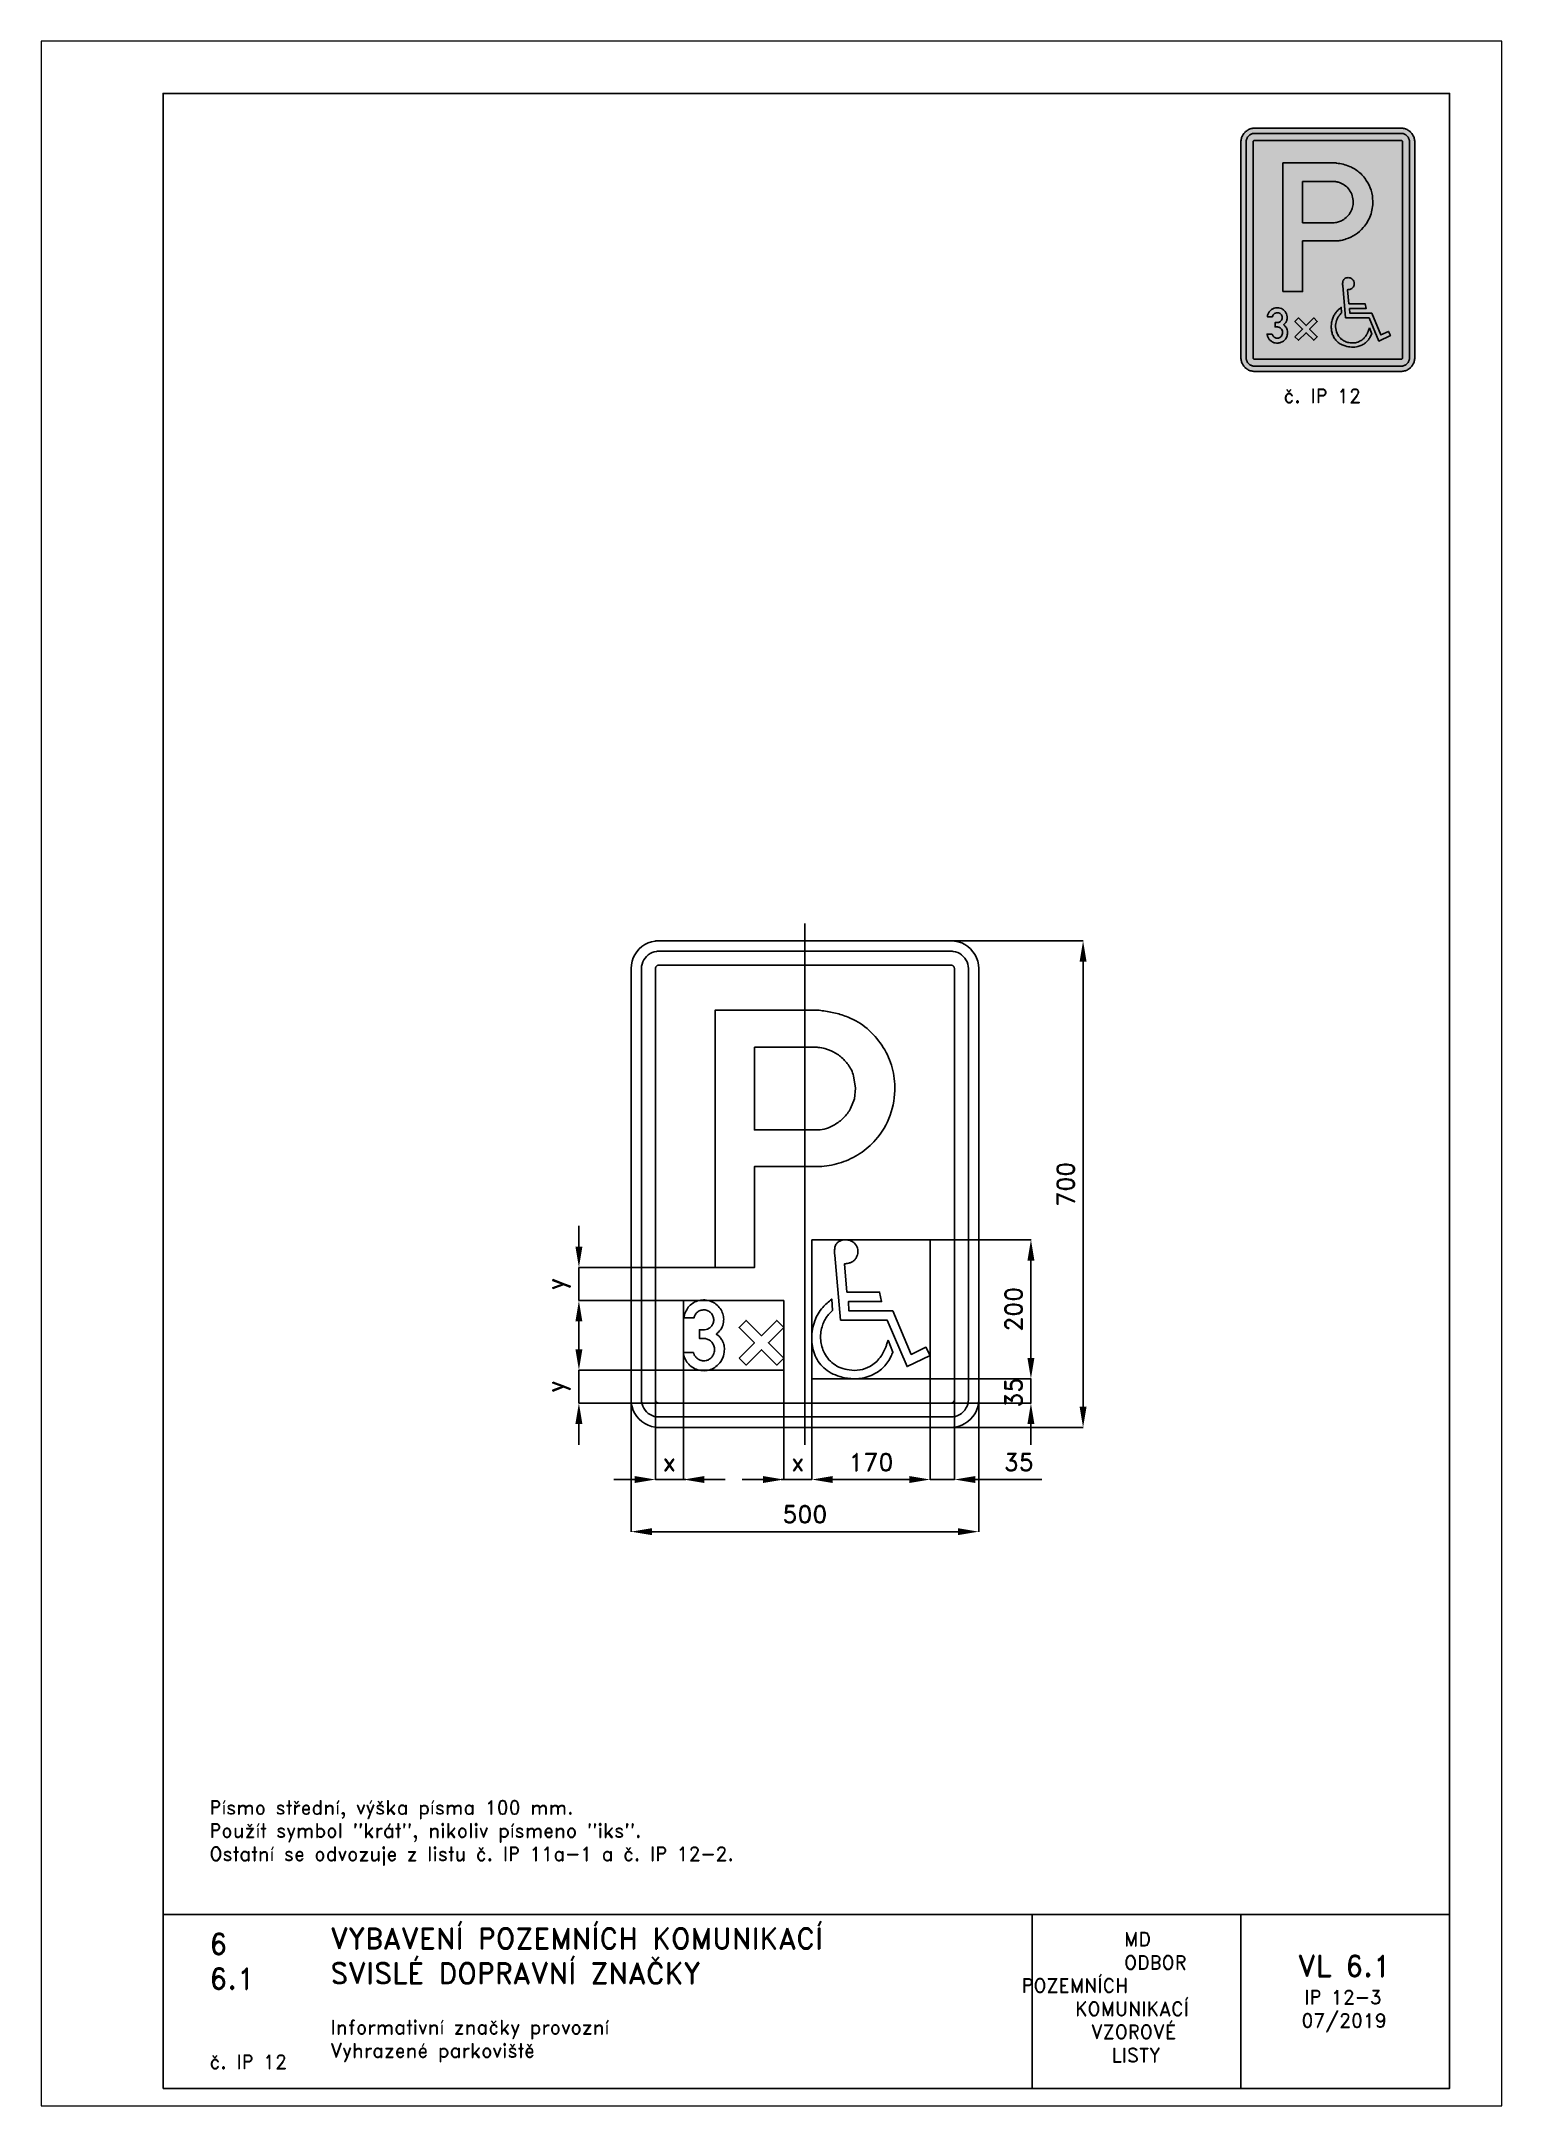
# Paper-space layout 'IP 12-3' of a CAD drawing. Header units: millimetres. Extents: x 0 to 210, y 0 to 297.
# The model-space entities are those that its viewports show. They can reach past a viewport. Long polylines and large blocks are cut down to what shows.
import ezdxf

# ---------------------------------------------------------------- set-up
doc = ezdxf.new("R2010")
doc.units = ezdxf.units.MM
doc.header["$LTSCALE"] = 5
doc.linetypes.add('ČERCHOVANÁX2', pattern=[2, 1, -0.5, 0, -0.5])
doc.linetypes.add('ČÁRKOVANÁX2', pattern=[1.5, 1, -0.5])
for name, color, linetype in [('Kóty', 2, 'Continuous'), ('Rozpiska', 7, 'Continuous'), ('Značka', 7, 'Continuous')]:
    doc.layers.add(name, color=color, linetype=linetype)
doc.layers.add('Rámeček', color=6, linetype='Continuous', plot=False)
doc.styles.get("Standard").update_dxf_attribs({"font": 'romand.shx', "height": 25})
doc.dimstyles.get("Standard").update_dxf_attribs({"dimtxt": 25, "dimasz": 30, "dimexe": 0.18, "dimexo": 0.0625, "dimgap": 12.5, "dimtad": 1, "dimdec": 0, "dimzin": 0, "dimdsep": 46, "dimtxsty": 'Standard', "dimcen": 0.09, "dimadec": 0, "dimazin": 0, "dimtfac": 1, "dimtdec": 0, "dimtofl": 0, "dimtmove": 0, "dimatfit": 3, "dimfxl": 1, "dimtolj": 1, "dimtzin": 0, "dimarcsym": 0})

psp = doc.layouts.new('IP 12-3')

# ---------------------------------------------------------------- texts
at = {"layer": 'Rozpiska', "color": 7, "attachment_point": 1}
for s, width, gutter_width, heights, insert, char_height in [('\\pi6.11905;č. IP 12', 25, 75, [0], (172.5, 247), 2), ('Písmo střední, výška písma 100 mm.\\PPoužít symbol "krát", nikoliv písmeno "iks".{\\H2.02381x; }\\POstatní se odvozuje z listu č. IP 11a-1 a č. IP 12-2.{\\H1.65873x; }', 173.8872, 100, [0], (24.17, 43.92), 2), ('6', 149.0422, 100, [0], (24.17, 24.77), 3), ('{\\C6;VYBAVENÍ POZEMNÍCH KOMUNIKACÍ\\P}SVISLÉ DOPRAVNÍ ZNAČKY{\\H1.34524x; }', 149.0422, 100, [0], (41.56, 25.56), 3), ('\\pi14.7414;{\\C6;MD\\P\\pi2.36044;}ODBOR POZEMNÍCH{\\H1.57143x; }\\P\\pi7.69378;KOMUNIKACÍ{\\H1.5x; }\\P\\pi9.97949;{\\C6;VZOROVÉ\\H1.47619x; \\H0.67742x;\\P\\pi12.93187;LISTY\\H1.26984x; }', 33.1018, 100, [0], (140.95, 24.95), 2), ('\\pi1.03113;{\\H1.5x;\\C6;VL 6.1\\P\\pi1.93586;\\H0.66667x;IP 12-3\\H1.66666x; \\H0.6x;\\P\\pi1.5549;07/2019\\H1.80159x; }', 16.0623, 100, [0], (179.66, 21.61), 2), ('6.1', 149.0422, 100, [0], (24.17, 19.78), 3), ('{\\C6;Informativní značky provozní\\P}Vyhrazené parkoviště{\\H1.83333x; }', 149.0422, 100, [0], (41.56, 12.29), 2), ('{\\C6;č. IP 12}', 18.3305, 100, [2.67], (24.18, 7.31), 2)]:
    psp.add_mtext_dynamic_manual_height_columns(s, width=width, gutter_width=gutter_width, heights=heights, dxfattribs=dict(at, insert=insert, char_height=char_height))

msp = doc.modelspace()

# ---------------------------------------------------------------- texts
at = {"layer": 'Kóty', "insert": (300, -299.9083), "char_height": 25, "attachment_point": 5, "rotation": 90}
msp.add_mtext('\\A1;35', dxfattribs=at)

# ---------------------------------------------------------------- blocks, each defined once
blk = doc.blocks.new('*D0')
at = {"layer": 'Defpoints', "color": 0, "transparency": 16777216}
for p in [(-250, -295), (250, -294), (250, -500)]:
    blk.add_point(p, dxfattribs=at)
at = {"layer": 'Kóty', "color": 0, "lineweight": -2, "transparency": 16777216}
for p, q in [((-250, -295), (-250, -500.2)), ((250, -294), (250, -500.2)), ((-220, -500), (220, -500))]:
    blk.add_line(p, q, dxfattribs=at)
at = {"layer": 'Kóty', "color": 0, "transparency": 16777216}
for points in [[(-220, -495), (-220, -505), (-250, -500)], [(220, -495), (220, -505), (250, -500)]]:
    blk.add_solid(points, dxfattribs=at)
at = {"layer": 'Kóty', "color": 0, "transparency": 16777216, "insert": (0, -475), "char_height": 25, "attachment_point": 5}
blk.add_mtext('\\A1;500', dxfattribs=at)
blk = doc.blocks.new('*D1')
at = {"layer": 'Defpoints', "color": 0, "transparency": 16777216}
for p in [(-30.394, -267.5625), (9.976, -280), (9.976, -425)]:
    blk.add_point(p, dxfattribs=at)
at = {"layer": 'Kóty', "color": 0, "lineweight": -2, "transparency": 16777216}
for p, q in [((-30.394, -267.625), (-30.394, -425.18)), ((9.976, -280.0625), (9.976, -425.18)), ((-60.394, -425), (-90.394, -425)), ((39.976, -425), (69.976, -425))]:
    blk.add_line(p, q, dxfattribs=at)
at = {"layer": 'Kóty', "color": 0, "transparency": 16777216}
for points in [[(-60.394, -420), (-60.394, -430), (-30.394, -425)], [(39.976, -420), (39.976, -430), (9.976, -425)]]:
    blk.add_solid(points, dxfattribs=at)
at = {"layer": 'Kóty', "color": 0, "transparency": 16777216, "insert": (-10.209, -400), "char_height": 25, "attachment_point": 5}
blk.add_mtext('\\A1;x', dxfattribs=at)
blk = doc.blocks.new('*D2')
at = {"layer": 'Defpoints', "color": 0, "transparency": 16777216}
for p in [(-215, -255.5), (-174.7, -267.5), (-215, -425)]:
    blk.add_point(p, dxfattribs=at)
at = {"layer": 'Kóty', "color": 0, "lineweight": -2, "transparency": 16777216}
for p, q in [((-215, -255.6), (-215, -425.2)), ((-174.7, -267.6), (-174.7, -425.2)), ((-245, -425), (-275, -425)), ((-144.7, -425), (-114.7, -425))]:
    blk.add_line(p, q, dxfattribs=at)
at = {"layer": 'Kóty', "color": 0, "transparency": 16777216}
for points in [[(-245, -420), (-245, -430), (-215, -425)], [(-144.7, -420), (-144.7, -430), (-174.7, -425)]]:
    blk.add_solid(points, dxfattribs=at)
at = {"layer": 'Kóty', "color": 0, "transparency": 16777216, "insert": (-194.8, -400), "char_height": 25, "attachment_point": 5}
blk.add_mtext('\\A1;x', dxfattribs=at)
blk = doc.blocks.new('*D3')
at = {"layer": 'Defpoints', "color": 0, "transparency": 16777216}
for p in [(-325, -267.6), (-174.7, -267.6), (-171, -315)]:
    blk.add_point(p, dxfattribs=at)
at = {"layer": 'Kóty', "color": 0, "lineweight": -2, "transparency": 16777216}
for p, q in [((-325, -237.6), (-325, -207.6)), ((-174.7, -267.6), (-325.2, -267.6)), ((-171.1, -315), (-325.2, -315)), ((-325, -345), (-325, -375))]:
    blk.add_line(p, q, dxfattribs=at)
at = {"layer": 'Kóty', "color": 0, "transparency": 16777216}
for points in [[(-330, -237.6), (-320, -237.6), (-325, -267.6)], [(-330, -345), (-320, -345), (-325, -315)]]:
    blk.add_solid(points, dxfattribs=at)
at = {"layer": 'Kóty', "color": 0, "transparency": 16777216, "insert": (-354.2, -291.3), "char_height": 25, "attachment_point": 5, "rotation": 90}
blk.add_mtext('\\A1;y', dxfattribs=at)
blk = doc.blocks.new('*D4')
at = {"layer": 'Defpoints', "color": 0, "transparency": 16777216}
for p in [(-325, -120), (-129.2, -120), (-174.7, -167.6)]:
    blk.add_point(p, dxfattribs=at)
at = {"layer": 'Kóty', "color": 0, "lineweight": -2, "transparency": 16777216}
for p, q in [((-325, -90), (-325, -60)), ((-129.3, -120), (-325.2, -120)), ((-174.7, -167.6), (-325.2, -167.6)), ((-325, -197.6), (-325, -227.6))]:
    blk.add_line(p, q, dxfattribs=at)
at = {"layer": 'Kóty', "color": 0, "transparency": 16777216}
for points in [[(-330, -90), (-320, -90), (-325, -120)], [(-330, -197.6), (-320, -197.6), (-325, -167.6)]]:
    blk.add_solid(points, dxfattribs=at)
at = {"layer": 'Kóty', "color": 0, "transparency": 16777216, "insert": (-354.2, -143.8), "char_height": 25, "attachment_point": 5, "rotation": 90}
blk.add_mtext('\\A1;y', dxfattribs=at)
blk = doc.blocks.new('*D5')
at = {"layer": 'Defpoints', "color": 0, "transparency": 16777216}
for p in [(180, -280), (215, -280), (215, -425)]:
    blk.add_point(p, dxfattribs=at)
at = {"layer": 'Kóty', "color": 0, "lineweight": -2, "transparency": 16777216}
for p, q in [((180, -280.1), (180, -425.2)), ((215, -280.1), (215, -425.2)), ((150, -425), (120, -425)), ((245, -425), (340.5, -425))]:
    blk.add_line(p, q, dxfattribs=at)
at = {"layer": 'Kóty', "color": 0, "transparency": 16777216}
for points in [[(150, -420), (150, -430), (180, -425)], [(245, -420), (245, -430), (215, -425)]]:
    blk.add_solid(points, dxfattribs=at)
at = {"layer": 'Kóty', "color": 0, "transparency": 16777216, "insert": (307.7, -400), "char_height": 25, "attachment_point": 5}
blk.add_mtext('\\A1;35', dxfattribs=at)
blk = doc.blocks.new('*D6')
at = {"layer": 'Defpoints', "color": 0, "transparency": 16777216}
for p in [(210, 350), (400, 350), (210, -350)]:
    blk.add_point(p, dxfattribs=at)
at = {"layer": 'Kóty', "color": 0, "lineweight": -2, "transparency": 16777216}
for p, q in [((210.0625, 350), (400.18, 350)), ((400, -320), (400, 320)), ((210.0625, -350), (400.18, -350))]:
    blk.add_line(p, q, dxfattribs=at)
at = {"layer": 'Kóty', "color": 0, "transparency": 16777216}
for points in [[(395, 320), (405, 320), (400, 350)], [(395, -320), (405, -320), (400, -350)]]:
    blk.add_solid(points, dxfattribs=at)
at = {"layer": 'Kóty', "color": 0, "transparency": 16777216, "insert": (375, 0), "char_height": 25, "attachment_point": 5, "rotation": 90}
blk.add_mtext('\\A1;700', dxfattribs=at)
blk = doc.blocks.new('*D7')
at = {"layer": 'Defpoints', "color": 0, "transparency": 16777216}
for p in [(9.976, -280), (180.035, -280), (180.035, -425)]:
    blk.add_point(p, dxfattribs=at)
at = {"layer": 'Kóty', "color": 0, "lineweight": -2, "transparency": 16777216}
for p, q in [((9.976, -280.0625), (9.976, -425.18)), ((180.035, -280.0625), (180.035, -425.18)), ((39.976, -425), (150.035, -425))]:
    blk.add_line(p, q, dxfattribs=at)
at = {"layer": 'Kóty', "color": 0, "transparency": 16777216}
for points in [[(39.976, -420), (39.976, -430), (9.976, -425)], [(150.035, -420), (150.035, -430), (180.035, -425)]]:
    blk.add_solid(points, dxfattribs=at)
at = {"layer": 'Kóty', "color": 0, "transparency": 16777216, "insert": (95.0055, -400), "char_height": 25, "attachment_point": 5}
blk.add_mtext('\\A1;170', dxfattribs=at)
blk = doc.blocks.new('*D8')
at = {"layer": 'Defpoints', "color": 0, "transparency": 16777216}
for p in [(180.035, -80), (325, -80), (180.035, -280)]:
    blk.add_point(p, dxfattribs=at)
at = {"layer": 'Kóty', "color": 0, "lineweight": -2, "transparency": 16777216}
for p, q in [((180.0975, -80), (325.18, -80)), ((325, -250), (325, -110)), ((180.0975, -280), (325.18, -280))]:
    blk.add_line(p, q, dxfattribs=at)
at = {"layer": 'Kóty', "color": 0, "transparency": 16777216}
for points in [[(320, -110), (330, -110), (325, -80)], [(320, -250), (330, -250), (325, -280)]]:
    blk.add_solid(points, dxfattribs=at)
at = {"layer": 'Kóty', "color": 0, "transparency": 16777216, "insert": (300, -180), "char_height": 25, "attachment_point": 5, "rotation": 90}
blk.add_mtext('\\A1;200', dxfattribs=at)

# ---------------------------------------------------------------- dimensions: what is measured, and where the dimension line sits
at = {"layer": 'Kóty'}
for base, p1, p2, picture, middle in [((400, 350), (210, -350), (210, 350), '*D6', (375, 0)), ((325, -80), (180.035, -280), (180.035, -80), '*D8', (300, -180))]:
    dim = msp.add_linear_dim(base=base, p1=p1, p2=p2, angle=90, dimstyle='Standard', dxfattribs=at)
    dim.commit()
    dim.dimension.update_dxf_attribs({"geometry": picture, "text_midpoint": middle})
for base, p1, p2, picture, middle in [((-325, -119.961), (-174.682, -167.5625), (-129.2, -119.961), '*D4', (-354.1667, -143.7617)), ((-325, -267.5625), (-171.005, -315), (-174.682, -267.5625), '*D3', (-354.1667, -291.2812))]:
    dim = msp.add_linear_dim(base=base, p1=p1, p2=p2, angle=90, text='y', dimstyle='Standard', dxfattribs=at)
    dim.commit()
    dim.dimension.update_dxf_attribs({"geometry": picture, "text_midpoint": middle})
for base, p1, p2, picture, middle in [((-215, -425), (-174.682, -267.5), (-215, -255.5496), '*D2', (-194.841, -400)), ((9.976, -425), (-30.394, -267.5625), (9.976, -280), '*D1', (-10.209, -400))]:
    dim = msp.add_linear_dim(base=base, p1=p1, p2=p2, text='x', dimstyle='Standard', dxfattribs=at)
    dim.commit()
    dim.dimension.update_dxf_attribs({"geometry": picture, "text_midpoint": middle})
for base, p1, p2, picture, middle in [((250, -500), (-250, -294.9687), (250, -293.97), '*D0', (0, -475)), ((180.035, -425), (9.976, -280), (180.035, -280), '*D7', (95.0055, -400)), ((215, -425), (180.035, -280), (215, -280), '*D5', (307.7381, -400))]:
    dim = msp.add_linear_dim(base=base, p1=p1, p2=p2, dimstyle='Standard', dxfattribs=at)
    dim.commit()
    dim.dimension.update_dxf_attribs({"geometry": picture, "text_midpoint": middle})

# ---------------------------------------------------------------- linework, layer by layer
at = {"layer": 'Kóty'}
for p, q in [((325, -250.0625), (325, -154.5863)), ((180.0975, -280.0625), (325.18, -280.0625)), ((161.671, -315), (325.18, -315)), ((325, -345), (325, -375))]:
    msp.add_line(p, q, dxfattribs=at)
for points in [[(-325, -167.5), (-325, -119.961)], [(-325, -315), (-325, -267.5625)], [(325, -315), (325, -280)], [(-215, -425), (-171.005, -425)], [(-33.984, -425), (9.976, -425)], [(180.035, -425), (215, -425)]]:
    msp.add_lwpolyline(points, dxfattribs=at)
for points in [[(320, -250.0625), (330, -250.0625), (325, -280.0625)], [(320, -345), (330, -345), (325, -315)]]:
    msp.add_solid(points, dxfattribs=at)
at = {"layer": 'Značka', "color": 6, "linetype": 'ČERCHOVANÁX2', "ltscale": 5}
msp.add_lwpolyline([(0, -375), (0, 375)], dxfattribs=at)
at = {"layer": 'Značka', "color": 5}
for points in [[(-210, -350), (-210.2, -349.9995), (-210.3, -349.9988, -0.0321716), (-215.5, -349.637), (-220.6, -348.5823), (-225.5, -346.9227), (-230.1, -344.5885), (-234.4, -341.714), (-238.3, -338.2843), (-241.7, -334.4026), (-244.6, -330.0906), (-246.9, -325.4605), (-248.6, -320.5549), (-249.7, -315.4767), (-250, -310.314), (-250, -310.157), (-250, -310), (-250, 310), (-250, 310.157), (-250, 310.314), (-249.6, 315.479), (-248.6, 320.555), (-246.9, 325.464), (-244.6, 330.091), (-241.7, 334.402), (-238.3, 338.284), (-234.4, 341.717), (-230.1, 344.589), (-225.5, 346.906), (-220.6, 348.582), (-215.5, 349.654, -0.0367311), (-210.3, 349.999), (-210.2, 350), (-210, 350), (210, 350), (210.2, 350), (210.3, 349.999, -0.0321716), (215.5, 349.637), (220.6, 348.582), (225.5, 346.923), (230.1, 344.589), (234.4, 341.714), (238.3, 338.284), (241.7, 334.403), (244.6, 330.091), (246.9, 325.46), (248.6, 320.555), (249.7, 315.477), (250, 310.314), (250, 310.157), (250, 310), (250, -310), (250, -310.157), (250, -310.314), (249.6, -315.4791), (248.6, -320.5549), (246.9, -325.4636), (244.6, -330.0906), (241.7, -334.4017), (238.3, -338.2843), (234.4, -341.7172), (230.1, -344.5885), (225.5, -346.9061), (220.6, -348.5823), (215.5, -349.6542, -0.0367341), (210.3, -349.9988), (210.2, -349.9996), (210, -350), (-210, -350)], [(-210, -335), (-210.1, -334.9997), (-210.2, -334.9992, -0.0321601), (-213.4, -334.7731), (-216.6, -334.1139), (-219.7, -333.0767), (-222.6, -331.6178), (-225.3, -329.8212), (-227.7, -327.6777), (-229.8, -325.2516), (-231.6, -322.5566), (-233.1, -319.6628), (-234.1, -316.5968), (-234.8, -313.423), (-235, -310.196), (-235, -310.098), (-235, -310), (-235, 310), (-235, 310.098), (-235, 310.196), (-234.8, 313.424), (-234.1, 316.597), (-233.1, 319.665), (-231.6, 322.557), (-229.8, 325.251), (-227.7, 327.678), (-225.3, 329.823), (-222.6, 331.618), (-219.7, 333.066), (-216.6, 334.114), (-213.4, 334.784, -0.0367287), (-210.2, 334.999), (-210.1, 335), (-210, 335), (210, 335), (210.1, 335), (210.2, 334.999, -0.0321789), (213.4, 334.773), (216.6, 334.114), (219.7, 333.077), (222.6, 331.618), (225.3, 329.821), (227.7, 327.678), (229.8, 325.252), (231.6, 322.557), (233.1, 319.663), (234.1, 316.597), (234.8, 313.423), (235, 310.196), (235, 310.098), (235, 310), (235, -310), (235, -310.098), (235, -310.196), (234.8, -313.424), (234.1, -316.5968), (233.1, -319.6648), (231.6, -322.5566), (229.8, -325.2511), (227.7, -327.6777), (225.3, -329.8233), (222.6, -331.6178), (219.7, -333.0663), (216.6, -334.1139), (213.4, -334.7839), (210.2, -334.9992), (210.1, -334.9997), (210, -335), (-210, -335)], [(-129.2, -119.961), (-129.2, 250.039), (20.5, 250.039), (22.7, 249.754), (24.9, 249.46, -0.0253522), (43.9, 246.011, -0.042933), (62.2, 240.018, -0.0795852), (89.4, 223.722, -0.076468), (110.5, 199.742, -0.0768591), (124.5, 171.213, -0.0757333), (129.2, 139.771, -0.0940344), (122.6, 99.087, -0.0983727), (101.5, 63.844, -0.0732822), (79.2, 43.988, -0.067707), (52.4, 31.122, -0.0342059), (38.4, 27.282, -0.0378679), (24.1, 25.495), (21.7, 25.383), (19.3, 25.302), (-72.5, 25.302), (-72.5, -119.961), (-129.2, -119.961)], [(-72.5, 196.89), (-72.5, 77.873), (15.1, 77.873), (16.8, 77.875), (18.6, 77.911, 0.0671332), (30.9, 80.101, 0.0577061), (42.4, 85.311, 0.0717257), (55.7, 95.396, 0.0745311), (65.5, 108.783), (71.1, 122.785), (72.8, 137.844), (70.1, 155.791, 0.0837356), (62.1, 171.915, 0.0733358), (51.3, 183.454, 0.0660673), (37.8, 191.648), (28.7, 195.041, 0.0492476), (19.2, 196.697), (17.7, 196.805), (16.3, 196.89), (-72.5, 196.89)], [(51.155, -195.814), (42.827, -102.226), (42.707, -99.722, -0.00735482), (42.637, -97.18, -0.0426036), (42.944, -91.892, -0.100628), (44.644, -87.062, -0.105254), (47.885, -83.411, -0.0794599), (52.348, -81.067, -0.0863054), (58.07, -79.998, -0.0793211), (63.823, -80.85, -0.080086), (69.19, -83.298, -0.0987465), (73.318, -87.388, -0.120874), (75.974, -94.125, -0.103241), (75.515, -101.521, -0.0742241), (73.735, -106.12, -0.0847018), (70.686, -109.849, -0.07154), (67.069, -112.282, -0.0549559), (62.928, -113.755, -0.0267718), (59.887, -114.354, -0.00900951), (56.824, -114.732), (60.486, -155.259), (107.253, -155.259), (110.156, -169.094), (62.44, -169.094), (63.145, -182.196), (126.188, -182.196), (152.854, -245.049), (173.958, -234.795), (180.035, -246.568), (146.886, -262.492), (118.402, -195.814), (51.155, -195.814)], [(-160.245, -242.469, 0.0053632), (-159.8636, -243.639, 0.016109), (-159.4325, -244.792, 0.0669664), (-157.4341, -248.212, 0.0673496), (-154.578, -251.01, 0.0796176), (-150.534, -253.303, 0.083501), (-145.985, -254.187, 0.0787248), (-141.688, -253.764, 0.0773067), (-137.724, -252.052, 0.094872), (-133.593, -248.383, 0.087405), (-130.995, -243.437, 0.0973881), (-130.036, -237.195, 0.104443), (-131.568, -231.104, 0.0948618), (-134.788, -226.45, 0.0956619), (-139.453, -223.323, 0.0455935), (-141.878, -222.46, 0.0433204), (-144.401, -222.042), (-144.969, -222), (-145.537, -221.969), (-151.703, -221.969), (-151.703, -209.469), (-145.318, -209.469), (-144.776, -209.486), (-144.235, -209.49, 0.0895101), (-140.298, -208.686, 0.078176), (-136.766, -206.604, 0.0985625), (-133.157, -202.575, 0.099794), (-131.37, -197.49, 0.0968677), (-131.425, -192.255, 0.0986935), (-133.443, -187.437, 0.10056), (-137.11, -183.576, 0.0976342), (-141.995, -181.396, 0.106012), (-147.831, -181.108, 0.108978), (-153.276, -183.25, 0.0963195), (-157.0864, -186.759, 0.100254), (-159.2554, -191.354, 0.00961822), (-159.4035, -191.926, 0.00322494), (-159.5367, -192.5), (-174.0158, -192.5, -0.00489409), (-173.6209, -190.331, -0.0146543), (-173.1408, -188.177, -0.0709107), (-170.0059, -180.634, -0.076588), (-164.8075, -174.281, -0.0789616), (-158.0917, -169.568, -0.0763764), (-150.255, -167.115, -0.0778016), (-141.793, -166.893, -0.0779709), (-133.662, -169.26, -0.0810056), (-126.188, -174.068, -0.0809941), (-120.62, -180.979, -0.0763038), (-117.541, -188.333, -0.0798197), (-116.86, -196.323, -0.0920816), (-118.992, -205.451, -0.105091), (-124.297, -212.958, -0.0205825), (-125.849, -214.373, -0.00686726), (-127.474, -215.698, -0.00502674), (-125.967, -216.819, -0.0150506), (-124.505, -218, -0.0580494), (-120.716, -222.145, -0.0589006), (-117.974, -227.062, -0.0748824), (-116.032, -234.17, -0.0640978), (-116.11, -241.635, -0.0894128), (-119.274, -252.387, -0.101883), (-126.099, -261.125, -0.087334), (-133.809, -266.0803, -0.0809669), (-142.766, -268.25, -0.079652), (-151.879, -267.7688, -0.0826631), (-160.3388, -264.4375, -0.0768241), (-166.9865, -259.2329, -0.0765864), (-171.7554, -252.302, -0.0410967), (-173.4529, -248.235, -0.0403668), (-174.4638, -243.969, -0.00523052), (-174.5784, -243.219), (-174.6825, -242.469), (-160.245, -242.469)], [(119.488, -224.541), (126.432, -241.821, -0.00805521), (123.703, -247.837, -0.0242775), (120.6, -253.649, -0.0455156), (115.013, -261.219, -0.0460724), (108.121, -267.6733, -0.0572263), (97.979, -274.0653, -0.0534912), (86.664, -278.09, -0.075448), (68.315, -280.001, -0.0671187), (50.015, -276.6794, -0.0523606), (37.737, -271.7441, -0.066908), (27.093, -264.1468, -0.0639545), (19.247, -254.969, -0.0589762), (13.828, -244.127, -0.0513774), (10.846, -233.002, -0.0419298), (9.976, -221.503, -0.0435249), (10.932, -208.996, -0.0497119), (14.181, -196.899, -0.0477422), (19.013, -186.585, -0.0492759), (25.71, -177.422, -0.029704), (31.851, -171.183, -0.00983921), (38.487, -165.432), (39.626, -181.681, 0.00826509), (35.734, -185.718, 0.025074), (32.139, -189.982, 0.0427097), (28.213, -196.271, 0.0389732), (25.33, -203.193, 0.0916031), (22.521, -221.996, 0.103683), (26.93, -240.411, 0.0686751), (32.729, -250.355, 0.0682272), (40.928, -258.3145, 0.0709918), (51.68, -264.3559, 0.0632911), (63.796, -267.3749, 0.076902), (79.207, -267.2575, 0.091287), (93.527, -262.1936, 0.0595036), (101.445, -256.6785, 0.0509155), (107.986, -249.552, 0.0399593), (112.663, -242.363, 0.0350373), (116.205, -234.578, 0.0152342), (117.948, -229.594, 0.00506984), (119.488, -224.541)]]:
    msp.add_lwpolyline(points, format="xyb", dxfattribs=at)
for points in [[(-210, -315), (210, -315), (210, -315), (210, -315), (210.7, -314.955), (211.3, -314.823), (211.9, -314.615), (212.5, -314.324), (213.1, -313.964), (213.5, -313.536), (214, -313.05), (214.3, -312.511), (214.6, -311.933), (214.8, -311.319), (215, -310.685), (215, -310.039), (215, -310.02), (215, -310), (215, 310), (215, 310.02), (215, 310.039), (215, 310.685), (214.8, 311.319), (214.6, 311.933), (214.3, 312.511), (214, 313.05), (213.5, 313.536), (213.1, 313.965), (212.5, 314.324), (211.9, 314.613), (211.3, 314.823), (210.7, 314.957), (210, 315), (210, 315), (210, 315), (-210, 315), (-210, 315), (-210, 315), (-210.7, 314.955), (-211.3, 314.823), (-211.9, 314.615), (-212.5, 314.324), (-213.1, 313.964), (-213.5, 313.536), (-214, 313.05), (-214.3, 312.511), (-214.6, 311.933), (-214.8, 311.319), (-215, 310.685), (-215, 310.039), (-215, 310.02), (-215, 310), (-215, -310), (-215, -310.02), (-215, -310.039), (-215, -310.685), (-214.8, -311.319), (-214.6, -311.933), (-214.3, -312.511), (-214, -313.05), (-213.5, -313.536), (-213.1, -313.965), (-212.5, -314.324), (-211.9, -314.613), (-211.3, -314.823), (-210.7, -314.957), (-210, -315), (-210, -315), (-210, -315)], [(-94.68, -250.256), (-84.579, -260.3571), (-62.537, -238.316), (-40.496, -260.3571), (-30.394, -250.256), (-52.436, -228.214), (-30.394, -206.173), (-40.496, -196.071), (-62.537, -218.113), (-84.579, -196.071), (-94.68, -206.173), (-72.639, -228.214), (-94.68, -250.256)]]:
    msp.add_lwpolyline(points, dxfattribs=at)
at = {"layer": 'Značka', "color": 6, "linetype": 'ČÁRKOVANÁX2', "ltscale": 2.5}
msp.add_lwpolyline([(9.976, -280), (9.976, -80), (180.035, -80), (180.035, -280), (9.976, -280)], dxfattribs=at)
msp.add_lwpolyline([(-174.682, -267.5625), (-30.394, -267.5625), (-30.394, -167.5625), (-174.682, -167.5625)], close=True, dxfattribs=at)

msp.set_redraw_order([(e.dxf.handle, doc.entitydb.next_handle()) for e in msp.query("TEXT MTEXT ATTDEF DIMENSION ARC_DIMENSION")])  # texts and dimensions are drawn at this point

# ---------------------------------------------------------------- hatches: boundary and pattern name
at = {"layer": 'Značka'}
h = psp.add_hatch(color=170, dxfattribs=at)
h.dxf.hatch_style = 1
edge = h.paths.add_edge_path()
edge.add_line((174.5, 249.5), (174.49, 249.5))
edge.add_line((174.49, 249.5), (174.48, 249.5))
edge.add_arc((174.5, 251.51), 2.01, 262.3068, 269.6794, ccw=False)
edge.add_arc((174.47, 251.33), 1.83, 254.202, 262.3216, ccw=False)
edge.add_arc((174.42, 251.3), 1.79, 247.1661, 255.4742, ccw=False)
edge.add_arc((174.46, 251.39), 1.88, 239.2873, 247.1728, ccw=False)
edge.add_arc((174.45, 251.44), 1.92, 232.4432, 240.1687, ccw=False)
edge.add_arc((174.44, 251.42), 1.9, 224.6398, 232.4486, ccw=False)
edge.add_arc((174.42, 251.44), 1.9, 217.5704, 225.4074, ccw=False)
edge.add_arc((174.42, 251.44), 1.89, 209.7383, 217.5799, ccw=False)
edge.add_arc((174.41, 251.46), 1.9, 202.6902, 210.4896, ccw=False)
edge.add_arc((174.45, 251.48), 1.94, 195.0379, 202.6926, ccw=False)
edge.add_arc((174.4, 251.49), 1.9, 188.0097, 195.828, ccw=False)
edge.add_arc((174.26, 251.47), 1.76, 179.6099, 188.0274, ccw=False)
edge.add_line((172.5, 251.48), (172.5, 251.49))
edge.add_line((172.5, 251.49), (172.5, 251.5))
edge.add_line((172.5, 251.5), (172.5, 282.5))
edge.add_line((172.5, 282.5), (172.5, 282.51))
edge.add_line((172.5, 282.51), (172.5, 282.52))
edge.add_arc((174.51, 282.5), 2.01, 172.3069, 179.6795, ccw=False)
edge.add_arc((174.33, 282.53), 1.83, 164.2023, 172.3221, ccw=False)
edge.add_arc((174.3, 282.58), 1.79, 157.1672, 165.4752, ccw=False)
edge.add_arc((174.39, 282.54), 1.88, 149.2878, 157.1723, ccw=False)
edge.add_arc((174.44, 282.55), 1.92, 142.4428, 150.1678, ccw=False)
edge.add_arc((174.42, 282.56), 1.9, 134.6361, 142.4434, ccw=False)
edge.add_arc((174.44, 282.58), 1.9, 127.5707, 135.4088, ccw=False)
edge.add_arc((174.44, 282.58), 1.89, 119.7455, 127.5856, ccw=False)
edge.add_arc((174.46, 282.59), 1.9, 112.6843, 120.4844, ccw=False)
edge.add_arc((174.48, 282.55), 1.94, 105.0362, 112.6893, ccw=False)
edge.add_arc((174.49, 282.6), 1.9, 98.0107, 105.8294, ccw=False)
edge.add_arc((174.47, 282.74), 1.76, 89.615, 98.0316, ccw=False)
edge.add_line((174.48, 284.5), (174.49, 284.5))
edge.add_line((174.49, 284.5), (174.5, 284.5))
edge.add_line((174.5, 284.5), (195.5, 284.5))
edge.add_line((195.5, 284.5), (195.51, 284.5))
edge.add_line((195.51, 284.5), (195.52, 284.5))
edge.add_arc((195.5, 282.49), 2.01, 82.3047, 89.6771, ccw=False)
edge.add_arc((195.53, 282.67), 1.83, 74.1992, 82.3183, ccw=False)
edge.add_arc((195.58, 282.7), 1.79, 67.1741, 75.4805, ccw=False)
edge.add_arc((195.54, 282.61), 1.88, 59.2899, 67.1746, ccw=False)
edge.add_arc((195.55, 282.56), 1.92, 52.4379, 60.1635, ccw=False)
edge.add_arc((195.56, 282.58), 1.9, 44.6339, 52.4407, ccw=False)
edge.add_arc((195.58, 282.56), 1.9, 37.5762, 45.4135, ccw=False)
edge.add_arc((195.58, 282.56), 1.89, 29.7445, 37.5866, ccw=False)
edge.add_arc((195.59, 282.54), 1.9, 22.6802, 30.4796, ccw=False)
edge.add_arc((195.55, 282.52), 1.94, 15.0376, 22.6922, ccw=False)
edge.add_arc((195.6, 282.51), 1.9, 8.0119, 15.8291, ccw=False)
edge.add_arc((195.74, 282.53), 1.76, -0.3854, 8.0313, ccw=False)
edge.add_line((197.5, 282.52), (197.5, 282.51))
edge.add_line((197.5, 282.51), (197.5, 282.5))
edge.add_line((197.5, 282.5), (197.5, 251.5))
edge.add_line((197.5, 251.5), (197.5, 251.49))
edge.add_line((197.5, 251.49), (197.5, 251.48))
edge.add_arc((195.49, 251.5), 2.01, 352.3053, 359.6763, ccw=False)
edge.add_arc((195.67, 251.47), 1.83, 344.1987, 352.318, ccw=False)
edge.add_arc((195.7, 251.42), 1.79, 337.1724, 345.4801, ccw=False)
edge.add_arc((195.61, 251.46), 1.88, 329.2897, 337.1747, ccw=False)
edge.add_arc((195.56, 251.45), 1.92, 322.4386, 330.1641, ccw=False)
edge.add_arc((195.58, 251.44), 1.9, 314.637, 322.4464, ccw=False)
edge.add_arc((195.56, 251.42), 1.9, 307.5754, 315.4127, ccw=False)
edge.add_arc((195.57, 251.42), 1.89, 299.7379, 307.5803, ccw=False)
edge.add_arc((195.54, 251.41), 1.9, 292.6854, 300.4855, ccw=False)
edge.add_arc((195.52, 251.45), 1.94, 285.0402, 292.6947, ccw=False)
edge.add_arc((195.51, 251.4), 1.9, 278.0101, 285.8285, ccw=False)
edge.add_arc((195.53, 251.26), 1.76, 269.6095, 278.027, ccw=False)
edge.add_line((195.52, 249.5), (195.51, 249.5))
edge.add_line((195.51, 249.5), (195.5, 249.5))
edge.add_line((195.5, 249.5), (174.5, 249.5))
h = psp.add_hatch(color=255, dxfattribs=at)
h.dxf.hatch_style = 1
h.paths.add_polyline_path([(180.27, 254.49), (180.77, 253.98), (181.87, 255.08), (182.98, 253.98), (183.48, 254.49), (182.38, 255.59), (183.48, 256.69), (182.98, 257.2), (181.87, 256.09), (180.77, 257.2), (180.27, 256.69), (181.37, 255.59)], flags=0)
edge = h.paths.add_edge_path(flags=0)
edge.add_arc((179.72, 255.74), 2.87, 197.4405, 198.6697)
edge.add_arc((177.91, 255.12), 0.955, 198.6547, 202.3463)
edge.add_arc((177.71, 255.05), 0.743, 202.6366, 217.9613)
edge.add_arc((177.72, 255.05), 0.745, 217.8827, 233.2948)
edge.add_arc((177.73, 255.02), 0.734, 231.3419, 249.5505)
edge.add_arc((177.72, 254.99), 0.699, 249.4565, 268.5492)
edge.add_arc((177.74, 254.98), 0.69, 266.6195, 284.6248)
edge.add_arc((177.74, 254.99), 0.702, 284.5178, 302.2)
edge.add_arc((177.74, 255.03), 0.735, 300.7712, 322.4494)
edge.add_arc((177.68, 255.07), 0.805, 322.2978, 342.2788)
edge.add_arc((177.68, 255.11), 0.818, 340.1408, 362.3903)
edge.add_arc((177.74, 255.11), 0.76, 2.1931, 26.0432)
edge.add_arc((177.73, 255.14), 0.752, 23.8406, 45.5164)
edge.add_arc((177.74, 255.15), 0.741, 45.2368, 67.0944)
edge.add_arc((177.73, 255.19), 0.707, 65.1895, 75.6316)
edge.add_arc((177.72, 255.16), 0.739, 75.6319, 85.554)
edge.add_line((177.78, 255.9), (177.75, 255.9))
edge.add_line((177.75, 255.9), (177.72, 255.9))
edge.add_line((177.72, 255.9), (177.42, 255.9))
edge.add_line((177.42, 255.9), (177.42, 256.53))
edge.add_line((177.42, 256.53), (177.73, 256.53))
edge.add_line((177.73, 256.53), (177.76, 256.53))
edge.add_line((177.76, 256.53), (177.79, 256.53))
edge.add_arc((177.78, 257.09), 0.566, 271.3122, 291.7719)
edge.add_arc((177.74, 257.18), 0.66, 291.5779, 309.4581)
edge.add_arc((177.75, 257.22), 0.693, 306.8894, 329.4055)
edge.add_arc((177.76, 257.22), 0.682, 329.2394, 352.035)
edge.add_arc((177.76, 257.25), 0.682, 349.5362, 371.6676)
edge.add_arc((177.77, 257.25), 0.668, 11.4532, 33.9991)
edge.add_arc((177.76, 257.27), 0.669, 32.0391, 55.0085)
edge.add_arc((177.75, 257.26), 0.691, 54.7978, 77.1032)
edge.add_arc((177.72, 257.26), 0.697, 75.0719, 99.2777)
edge.add_arc((177.72, 257.27), 0.679, 99.0352, 123.913)
edge.add_arc((177.69, 257.26), 0.678, 121.6385, 143.6455)
edge.add_arc((177.66, 257.28), 0.64, 143.2811, 166.1811)
edge.add_arc((177.78, 257.23), 0.768, 164.3818, 166.5861)
edge.add_arc((179.25, 256.87), 2.28, 166.5659, 167.305)
edge.add_line((177.02, 257.37), (176.3, 257.37))
edge.add_arc((181.85, 256.42), 5.63, 169.1206, 170.2423, ccw=False)
edge.add_arc((178.17, 257.13), 1.88, 165.7557, 169.114, ccw=False)
edge.add_arc((177.74, 257.23), 1.45, 149.3199, 165.5442, ccw=False)
edge.add_arc((177.66, 257.28), 1.35, 131.9487, 149.4672, ccw=False)
edge.add_arc((177.67, 257.35), 1.31, 116.0307, 134.0899, ccw=False)
edge.add_arc((177.69, 257.31), 1.35, 98.6457, 116.116, ccw=False)
edge.add_arc((177.73, 257.3), 1.37, 82.6053, 100.4003, ccw=False)
edge.add_arc((177.74, 257.3), 1.37, 64.8525, 82.6861, ccw=False)
edge.add_arc((177.77, 257.27), 1.38, 47.9846, 66.5093, ccw=False)
edge.add_arc((177.77, 257.27), 1.38, 29.5964, 48.1184, ccw=False)
edge.add_arc((177.85, 257.27), 1.31, 13.9914, 31.4451, ccw=False)
edge.add_arc((177.9, 257.28), 1.26, -4.2557, 13.9989, ccw=False)
edge.add_arc((177.88, 257.24), 1.28, 336.3312, 357.3754, ccw=False)
edge.add_arc((178.04, 257.16), 1.11, 312.7537, 336.7507, ccw=False)
edge.add_arc((177.89, 257.26), 1.28, 309.998, 314.7145, ccw=False)
edge.add_arc((176.26, 259.21), 3.82, 308.4064, 309.9802, ccw=False)
edge.add_arc((175.88, 252.44), 4.67, 52.7798, 53.9319, ccw=False)
edge.add_arc((177.76, 254.92), 1.56, 49.3443, 52.7933, ccw=False)
edge.add_arc((177.98, 255.18), 1.21, 35.7863, 49.0754, ccw=False)
edge.add_arc((177.99, 255.19), 1.2, 22.4048, 35.8883, ccw=False)
edge.add_arc((177.97, 255.15), 1.24, 6.7161, 23.8459, ccw=False)
edge.add_arc((177.75, 255.12), 1.46, -7.9337, 6.7364, ccw=False)
edge.add_arc((177.62, 255.09), 1.58, 333.3836, 353.8212, ccw=False)
edge.add_arc((177.81, 254.99), 1.37, 310.3728, 333.6424, ccw=False)
edge.add_arc((177.8, 254.91), 1.32, 292.7469, 312.7117, ccw=False)
edge.add_arc((177.75, 255.02), 1.43, 274.3588, 292.8747, ccw=False)
edge.add_arc((177.71, 255.02), 1.44, 257.8692, 276.0856, ccw=False)
edge.add_arc((177.7, 254.97), 1.38, 239.0555, 257.9575, ccw=False)
edge.add_arc((177.66, 254.98), 1.38, 223.1559, 240.7281, ccw=False)
edge.add_arc((177.66, 254.99), 1.38, 205.7714, 223.2895, ccw=False)
edge.add_arc((177.61, 255), 1.34, 197.9482, 207.3616, ccw=False)
edge.add_arc((177.62, 255.01), 1.36, 188.7081, 197.9545, ccw=False)
edge.add_arc((178.07, 255.09), 1.81, 188.0882, 189.287, ccw=False)
edge.add_line((176.27, 254.84), (176.27, 254.88))
edge.add_line((176.27, 254.88), (176.99, 254.88))
edge = h.paths.add_edge_path(flags=0)
edge.add_line((187.56, 257.21), (187.14, 261.89))
edge.add_line((187.14, 261.89), (187.13, 262.01))
edge.add_arc((191.45, 262.2), 4.32, 180.7346, 182.4202, ccw=False)
edge.add_arc((188.69, 262.18), 1.56, 171.7983, 181.5564, ccw=False)
edge.add_arc((187.78, 262.32), 0.643, 149.1172, 172.1021, ccw=False)
edge.add_arc((187.74, 262.36), 0.586, 126.3875, 150.4214, ccw=False)
edge.add_arc((187.87, 262.19), 0.798, 108.6224, 126.7951, ccw=False)
edge.add_arc((187.91, 262.15), 0.849, 90.7167, 110.4476, ccw=False)
edge.add_arc((187.91, 262.08), 0.922, 72.5054, 90.6465, ccw=False)
edge.add_arc((187.94, 262.06), 0.927, 56.3237, 74.6389, ccw=False)
edge.add_arc((188.05, 262.22), 0.743, 33.986, 56.5439, ccw=False)
edge.add_arc((188.04, 262.19), 0.76, 7.7321, 35.3006, ccw=False)
edge.add_arc((187.9, 262.16), 0.907, -15.34, 8.2375, ccw=False)
edge.add_arc((187.96, 262.11), 0.835, 330.3516, 347.3314, ccw=False)
edge.add_arc((188.06, 262.05), 0.716, 311.046, 330.412, ccw=False)
edge.add_arc((188.02, 262.08), 0.766, 295.7431, 312.111, ccw=False)
edge.add_arc((187.91, 262.29), 1, 283.2899, 295.8722, ccw=False)
edge.add_arc((187.79, 262.72), 1.45, 278.0761, 284.2103, ccw=False)
edge.add_arc((187.39, 265.52), 4.28, 276.0028, 278.0676, ccw=False)
edge.add_line((187.84, 261.26), (188.02, 259.24))
edge.add_line((188.02, 259.24), (190.36, 259.24))
edge.add_line((190.36, 259.24), (190.51, 258.55))
edge.add_line((190.51, 258.55), (188.12, 258.55))
edge.add_line((188.12, 258.55), (188.16, 257.89))
edge.add_line((188.16, 257.89), (191.31, 257.89))
edge.add_line((191.31, 257.89), (192.64, 254.75))
edge.add_line((192.64, 254.75), (193.7, 255.26))
edge.add_line((193.7, 255.26), (194, 254.67))
edge.add_line((194, 254.67), (192.34, 253.88))
edge.add_line((192.34, 253.88), (190.92, 257.21))
edge.add_line((190.92, 257.21), (187.56, 257.21))
edge = h.paths.add_edge_path(flags=0)
edge.add_line((190.97, 255.77), (191.32, 254.91))
edge.add_arc((181.92, 258.99), 10.25, 334.6768, 336.5229, ccw=False)
edge.add_arc((188.12, 256.06), 3.39, 329.121, 334.6839, ccw=False)
edge.add_arc((188.81, 255.66), 2.59, 318.3589, 328.7831, ccw=False)
edge.add_arc((188.83, 255.64), 2.57, 307.8458, 318.3974, ccw=False)
edge.add_arc((188.76, 255.66), 2.63, 295.6707, 308.7717, ccw=False)
edge.add_arc((188.68, 255.83), 2.81, 283.4565, 295.7041, ccw=False)
edge.add_arc((188.56, 256.07), 3.07, 267.3164, 284.5751, ccw=False)
edge.add_arc((188.57, 256.48), 3.48, 252.0326, 267.3921, ccw=False)
edge.add_arc((188.37, 256.21), 3.17, 242.1071, 254.0963, ccw=False)
edge.add_arc((188.03, 255.58), 2.45, 226.8265, 242.1378, ccw=False)
edge.add_arc((187.94, 255.55), 2.37, 213.2081, 227.8454, ccw=False)
edge.add_arc((188.12, 255.67), 2.58, 199.8062, 213.307, ccw=False)
edge.add_arc((188.31, 255.8), 2.81, 189.1229, 200.8874, ccw=False)
edge.add_arc((188.94, 255.9), 3.44, 179.5247, 189.1287, ccw=False)
edge.add_arc((189.11, 255.96), 3.61, 170.6445, 180.6134, ccw=False)
edge.add_arc((188.66, 256.04), 3.16, 159.2745, 170.6582, ccw=False)
edge.add_arc((188.52, 256.15), 2.99, 149.4307, 160.3641, ccw=False)
edge.add_arc((188.44, 256.21), 2.89, 138.1959, 149.4799, ccw=False)
edge.add_arc((189.06, 255.7), 3.69, 132.0507, 138.8564, ccw=False)
edge.add_arc((194.06, 250.15), 11.16, 129.7859, 132.0409, ccw=False)
edge.add_line((186.92, 258.73), (186.98, 257.92))
edge.add_arc((192.99, 251.93), 8.48, 135.1006, 136.9948)
edge.add_arc((188.82, 255.82), 2.78, 136.9929, 142.7383)
edge.add_arc((188.34, 256.2), 2.17, 143.1337, 152.9161)
edge.add_arc((188.55, 256.09), 2.41, 152.9246, 161.8521)
edge.add_arc((188.74, 255.99), 2.62, 161.0356, 181.9711)
edge.add_arc((188.43, 255.97), 2.31, 181.6257, 205.3034)
edge.add_arc((188.29, 255.78), 2.11, 202.392, 218.1065)
edge.add_arc((188.29, 255.78), 2.1, 218.043, 233.6553)
edge.add_arc((188.37, 255.82), 2.18, 232.5475, 248.7904)
edge.add_arc((188.48, 256.09), 2.48, 248.7653, 263.2512)
edge.add_arc((188.55, 256.12), 2.52, 261.6415, 279.2315)
edge.add_arc((188.63, 255.71), 2.1, 279.043, 299.9066)
edge.add_arc((188.72, 255.69), 2.03, 298.0477, 311.6688)
edge.add_arc((188.49, 255.95), 2.38, 311.6235, 323.2824)
edge.add_arc((188.27, 256.16), 2.69, 322.3763, 331.5295)
edge.add_arc((187.95, 256.34), 3.06, 331.5222, 339.5489)
edge.add_arc((186.76, 256.83), 4.33, 338.9787, 342.4699)
edge.add_arc((178.48, 259.44), 13.02, 342.4694, 343.6313)
edge = h.paths.add_edge_path(flags=0)
edge.add_line((178.54, 261), (178.54, 279.5))
edge.add_line((178.54, 279.5), (186.02, 279.5))
edge.add_line((186.02, 279.5), (186.13, 279.49))
edge.add_line((186.13, 279.49), (186.24, 279.47))
edge.add_arc((185.02, 270.04), 9.51, 76.7863, 82.5939, ccw=False)
edge.add_arc((185.91, 273.83), 5.62, 66.9607, 76.792, ccw=False)
edge.add_arc((186.25, 274.35), 5.01, 49.9894, 68.1908, ccw=False)
edge.add_arc((186.1, 274.15), 5.26, 32.6665, 50.1625, ccw=False)
edge.add_arc((186.26, 274.03), 5.19, 17.2069, 34.7946, ccw=False)
edge.add_arc((186.18, 274), 5.28, -0.0915, 17.2339, ccw=False)
edge.add_arc((185.93, 273.84), 5.53, -19.9428, 1.5438, ccw=False)
edge.add_arc((186.17, 273.73), 5.27, 317.8756, 340.3448, ccw=False)
edge.add_arc((186.15, 273.48), 5.12, 303.2921, 320.0591, ccw=False)
edge.add_arc((185.92, 273.81), 5.52, 287.869, 303.36, ccw=False)
edge.add_arc((185.87, 273.56), 5.3, 281.4613, 289.2967, ccw=False)
edge.add_arc((185.97, 273.03), 4.76, 272.7896, 281.4664, ccw=False)
edge.add_line((186.21, 268.27), (186.09, 268.27))
edge.add_line((186.09, 268.27), (185.97, 268.27))
edge.add_line((185.97, 268.27), (181.37, 268.27))
edge.add_line((181.37, 268.27), (181.37, 261))
edge.add_line((181.37, 261), (178.54, 261))
edge = h.paths.add_edge_path(flags=0)
edge.add_line((181.37, 276.84), (181.37, 270.89))
edge.add_line((181.37, 270.89), (185.76, 270.89))
edge.add_line((185.76, 270.89), (185.84, 270.89))
edge.add_line((185.84, 270.89), (185.93, 270.9))
edge.add_arc((185.83, 273.23), 2.34, 272.4202, 287.7839)
edge.add_arc((185.71, 273.62), 2.75, 287.7157, 300.9286)
edge.add_arc((185.7, 273.82), 2.92, 298.9747, 315.3858)
edge.add_arc((185.8, 273.74), 2.8, 315.3022, 332.3413)
edge.add_arc((185.86, 273.81), 2.77, 330.4676, 346.0905)
edge.add_arc((185.73, 273.84), 2.91, 346.0586, 361.0072)
edge.add_arc((185.68, 273.92), 2.95, 359.5272, 377.1841)
edge.add_arc((185.91, 274), 2.71, 17.0395, 36.1872)
edge.add_arc((185.88, 274.07), 2.7, 34.465, 51.2566)
edge.add_arc((185.69, 273.84), 3, 51.1748, 66.2977)
edge.add_arc((185.67, 274), 2.86, 64.7395, 74.5117)
edge.add_arc((185.78, 274.38), 2.46, 74.4914, 85.7689)
edge.add_line((185.96, 276.83), (185.89, 276.84))
edge.add_line((185.89, 276.84), (185.82, 276.84))
edge.add_line((185.82, 276.84), (181.37, 276.84))
edge = h.paths.add_edge_path(flags=16)
edge.add_line((174.5, 251.25), (195.5, 251.25))
edge.add_line((195.5, 251.25), (195.5, 251.25))
edge.add_line((195.5, 251.25), (195.5, 251.25))
edge.add_arc((195.5, 251.5), 0.252, 270.3165, 277.6884)
edge.add_arc((195.5, 251.48), 0.229, 277.6836, 285.8039)
edge.add_arc((195.51, 251.48), 0.224, 284.517, 292.8281)
edge.add_arc((195.51, 251.49), 0.235, 292.8361, 300.7214)
edge.add_arc((195.51, 251.49), 0.24, 299.8295, 307.5604)
edge.add_line((195.65, 251.3), (195.68, 251.32))
edge.add_line((195.68, 251.32), (195.7, 251.35))
edge.add_line((195.7, 251.35), (195.72, 251.37))
edge.add_line((195.72, 251.37), (195.73, 251.4))
edge.add_line((195.73, 251.4), (195.74, 251.43))
edge.add_line((195.74, 251.43), (195.75, 251.47))
edge.add_line((195.75, 251.47), (195.75, 251.5))
edge.add_line((195.75, 251.5), (195.75, 251.5))
edge.add_line((195.75, 251.5), (195.75, 251.5))
edge.add_line((195.75, 251.5), (195.75, 282.5))
edge.add_line((195.75, 282.5), (195.75, 282.5))
edge.add_line((195.75, 282.5), (195.75, 282.5))
edge.add_arc((195.5, 282.5), 0.252, 0.2979, 7.6716)
edge.add_arc((195.52, 282.5), 0.228, 7.6943, 15.8278)
edge.add_arc((195.52, 282.51), 0.224, 14.5574, 22.8715)
edge.add_arc((195.51, 282.51), 0.236, 22.785, 30.6619)
edge.add_arc((195.51, 282.51), 0.241, 29.8846, 37.5936)
edge.add_arc((195.51, 282.51), 0.237, 37.4596, 45.2784)
edge.add_arc((195.51, 282.51), 0.237, 44.6377, 52.4915)
edge.add_arc((195.51, 282.51), 0.236, 52.4057, 60.2632)
edge.add_arc((195.51, 282.51), 0.238, 59.5389, 67.331)
edge.add_line((195.6, 282.73), (195.57, 282.74))
edge.add_line((195.57, 282.74), (195.53, 282.75))
edge.add_arc((195.5, 282.53), 0.221, 81.9863, 90.3974)
edge.add_line((195.5, 282.75), (195.5, 282.75))
edge.add_line((195.5, 282.75), (195.5, 282.75))
edge.add_line((195.5, 282.75), (174.5, 282.75))
edge.add_line((174.5, 282.75), (174.5, 282.75))
edge.add_line((174.5, 282.75), (174.5, 282.75))
edge.add_line((174.5, 282.75), (174.47, 282.75))
edge.add_line((174.47, 282.75), (174.43, 282.74))
edge.add_line((174.43, 282.74), (174.4, 282.73))
edge.add_line((174.4, 282.73), (174.37, 282.72))
edge.add_line((174.37, 282.72), (174.35, 282.7))
edge.add_line((174.35, 282.7), (174.32, 282.68))
edge.add_line((174.32, 282.68), (174.3, 282.65))
edge.add_line((174.3, 282.65), (174.28, 282.63))
edge.add_line((174.28, 282.63), (174.27, 282.6))
edge.add_arc((174.49, 282.5), 0.243, 157.3338, 164.9864)
edge.add_arc((174.49, 282.5), 0.237, 164.1532, 171.9784)
edge.add_arc((174.47, 282.5), 0.221, 171.9829, 180.4008)
edge.add_line((174.25, 282.5), (174.25, 282.5))
edge.add_line((174.25, 282.5), (174.25, 282.5))
edge.add_line((174.25, 282.5), (174.25, 251.5))
edge.add_line((174.25, 251.5), (174.25, 251.5))
edge.add_line((174.25, 251.5), (174.25, 251.5))
edge.add_arc((174.5, 251.5), 0.252, 180.3194, 187.6904)
edge.add_arc((174.48, 251.5), 0.229, 187.6752, 195.7943)
edge.add_arc((174.48, 251.49), 0.224, 194.5301, 202.8377)
edge.add_arc((174.49, 251.49), 0.235, 202.8239, 210.7097)
edge.add_arc((174.49, 251.49), 0.24, 209.8371, 217.5627)
edge.add_arc((174.49, 251.49), 0.238, 217.552, 225.3609)
edge.add_arc((174.49, 251.49), 0.237, 224.5859, 232.4232)
edge.add_arc((174.49, 251.49), 0.237, 232.4208, 240.2628)
edge.add_arc((174.5, 251.49), 0.238, 239.5075, 247.307)
edge.add_arc((174.5, 251.49), 0.243, 247.3102, 254.9643)
edge.add_arc((174.5, 251.49), 0.238, 254.1717, 261.9892)
edge.add_arc((174.5, 251.47), 0.22, 261.9794, 270.396)
edge.add_line((174.5, 251.25), (174.5, 251.25))
edge.add_line((174.5, 251.25), (174.5, 251.25))
edge = h.paths.add_edge_path()
edge.add_line((174.5, 250.25), (174.5, 250.25))
edge.add_line((174.5, 250.25), (174.49, 250.25))
edge.add_arc((174.5, 251.51), 1.26, 262.3072, 269.6797, ccw=False)
edge.add_arc((174.48, 251.4), 1.14, 254.2017, 262.3212, ccw=False)
edge.add_arc((174.45, 251.38), 1.12, 247.167, 255.4753, ccw=False)
edge.add_arc((174.47, 251.43), 1.18, 239.2865, 247.172, ccw=False)
edge.add_arc((174.47, 251.46), 1.2, 232.4433, 240.1687, ccw=False)
edge.add_arc((174.46, 251.45), 1.19, 224.6404, 232.449, ccw=False)
edge.add_arc((174.45, 251.46), 1.18, 217.5705, 225.4075, ccw=False)
edge.add_arc((174.45, 251.46), 1.18, 209.7372, 217.5791, ccw=False)
edge.add_arc((174.44, 251.48), 1.19, 202.6906, 210.4901, ccw=False)
edge.add_arc((174.47, 251.48), 1.21, 195.0371, 202.6918, ccw=False)
edge.add_arc((174.44, 251.49), 1.19, 188.0108, 195.8291, ccw=False)
edge.add_arc((174.35, 251.48), 1.1, 179.6087, 188.0263, ccw=False)
edge.add_line((173.25, 251.49), (173.25, 251.5))
edge.add_line((173.25, 251.5), (173.25, 251.5))
edge.add_line((173.25, 251.5), (173.25, 282.5))
edge.add_line((173.25, 282.5), (173.25, 282.5))
edge.add_line((173.25, 282.5), (173.25, 282.51))
edge.add_arc((174.51, 282.5), 1.26, 172.3071, 179.6796, ccw=False)
edge.add_arc((174.4, 282.52), 1.14, 164.2034, 172.3238, ccw=False)
edge.add_arc((174.38, 282.55), 1.12, 157.1668, 165.4755, ccw=False)
edge.add_arc((174.43, 282.53), 1.18, 149.289, 157.1727, ccw=False)
edge.add_arc((174.46, 282.53), 1.2, 142.438, 150.1642, ccw=False)
edge.add_arc((174.45, 282.54), 1.19, 134.6438, 142.455, ccw=False)
edge.add_arc((174.46, 282.55), 1.19, 127.5651, 135.397, ccw=False)
edge.add_arc((174.46, 282.55), 1.18, 119.7449, 127.5861, ccw=False)
edge.add_arc((174.48, 282.56), 1.19, 112.6848, 120.4802, ccw=False)
edge.add_arc((174.49, 282.53), 1.21, 105.0443, 112.6979, ccw=False)
edge.add_arc((174.49, 282.56), 1.19, 98.0095, 105.8304, ccw=False)
edge.add_arc((174.48, 282.65), 1.1, 89.6044, 98.02, ccw=False)
edge.add_line((174.49, 283.75), (174.5, 283.75))
edge.add_line((174.5, 283.75), (174.5, 283.75))
edge.add_line((174.5, 283.75), (195.5, 283.75))
edge.add_line((195.5, 283.75), (195.5, 283.75))
edge.add_line((195.5, 283.75), (195.51, 283.75))
edge.add_arc((195.5, 282.49), 1.26, 82.3068, 89.6834, ccw=False)
edge.add_arc((195.52, 282.6), 1.14, 74.2087, 82.3254, ccw=False)
edge.add_arc((195.55, 282.62), 1.12, 67.1725, 75.4765, ccw=False)
edge.add_arc((195.53, 282.57), 1.18, 59.2885, 67.1701, ccw=False)
edge.add_arc((195.53, 282.54), 1.2, 52.4326, 60.1578, ccw=False)
edge.add_arc((195.54, 282.55), 1.19, 44.6532, 52.4589, ccw=False)
edge.add_arc((195.55, 282.54), 1.18, 37.5631, 45.4013, ccw=False)
edge.add_arc((195.55, 282.54), 1.18, 29.7452, 37.5858, ccw=False)
edge.add_arc((195.56, 282.52), 1.19, 22.6795, 30.4823, ccw=False)
edge.add_arc((195.53, 282.51), 1.21, 15.0427, 22.6996, ccw=False)
edge.add_arc((195.56, 282.51), 1.19, 8.0099, 15.8292, ccw=False)
edge.add_arc((195.65, 282.52), 1.1, -0.3969, 8.0203, ccw=False)
edge.add_line((196.75, 282.51), (196.75, 282.5))
edge.add_line((196.75, 282.5), (196.75, 282.5))
edge.add_line((196.75, 282.5), (196.75, 251.5))
edge.add_line((196.75, 251.5), (196.75, 251.5))
edge.add_line((196.75, 251.5), (196.75, 251.49))
edge.add_arc((195.49, 251.5), 1.26, 352.3091, 359.6814, ccw=False)
edge.add_arc((195.6, 251.48), 1.14, 344.2042, 352.3256, ccw=False)
edge.add_arc((195.62, 251.45), 1.12, 337.1687, 345.4803, ccw=False)
edge.add_arc((195.57, 251.47), 1.18, 329.2845, 337.1708, ccw=False)
edge.add_arc((195.54, 251.47), 1.2, 322.4363, 330.1639, ccw=False)
edge.add_arc((195.55, 251.46), 1.19, 314.6477, 322.455, ccw=False)
edge.add_arc((195.54, 251.45), 1.18, 307.571, 315.4093, ccw=False)
edge.add_arc((195.54, 251.45), 1.18, 299.7375, 307.5788, ccw=False)
edge.add_arc((195.52, 251.44), 1.19, 292.6896, 300.488, ccw=False)
edge.add_arc((195.52, 251.47), 1.21, 285.0371, 292.6917, ccw=False)
edge.add_arc((195.51, 251.44), 1.19, 278.0107, 285.8285, ccw=False)
edge.add_arc((195.52, 251.35), 1.1, 269.6082, 278.0258, ccw=False)
edge.add_line((195.51, 250.25), (195.5, 250.25))
edge.add_line((195.5, 250.25), (195.5, 250.25))
edge.add_line((195.5, 250.25), (174.5, 250.25))
h = psp.add_hatch(color=255, dxfattribs=at)
h.dxf.hatch_style = 1
h.paths.add_polyline_path([(180.27, 254.49), (180.77, 253.98), (181.87, 255.08), (182.98, 253.98), (183.48, 254.49), (182.38, 255.59), (183.48, 256.69), (182.98, 257.2), (181.87, 256.09), (180.77, 257.2), (180.27, 256.69), (181.37, 255.59)])
edge = h.paths.add_edge_path()
edge.add_arc((179.72, 255.74), 2.87, 197.4405, 198.6697)
edge.add_arc((177.91, 255.12), 0.955, 198.6547, 202.3463)
edge.add_arc((177.71, 255.05), 0.743, 202.6366, 217.9613)
edge.add_arc((177.72, 255.05), 0.745, 217.8827, 233.2948)
edge.add_arc((177.73, 255.02), 0.734, 231.3419, 249.5505)
edge.add_arc((177.72, 254.99), 0.699, 249.4565, 268.5492)
edge.add_arc((177.74, 254.98), 0.69, 266.6195, 284.6248)
edge.add_arc((177.74, 254.99), 0.702, 284.5178, 302.2)
edge.add_arc((177.74, 255.03), 0.735, 300.7712, 322.4494)
edge.add_arc((177.68, 255.07), 0.805, 322.2978, 342.2788)
edge.add_arc((177.68, 255.11), 0.818, 340.1408, 362.3903)
edge.add_arc((177.74, 255.11), 0.76, 2.1931, 26.0432)
edge.add_arc((177.73, 255.14), 0.752, 23.8406, 45.5164)
edge.add_arc((177.74, 255.15), 0.741, 45.2368, 67.0944)
edge.add_arc((177.73, 255.19), 0.707, 65.1895, 75.6316)
edge.add_arc((177.72, 255.16), 0.739, 75.6319, 85.554)
edge.add_line((177.78, 255.9), (177.75, 255.9))
edge.add_line((177.75, 255.9), (177.72, 255.9))
edge.add_line((177.72, 255.9), (177.42, 255.9))
edge.add_line((177.42, 255.9), (177.42, 256.53))
edge.add_line((177.42, 256.53), (177.73, 256.53))
edge.add_line((177.73, 256.53), (177.76, 256.53))
edge.add_line((177.76, 256.53), (177.79, 256.53))
edge.add_arc((177.78, 257.09), 0.566, 271.3122, 291.7719)
edge.add_arc((177.74, 257.18), 0.66, 291.5779, 309.4581)
edge.add_arc((177.75, 257.22), 0.693, 306.8894, 329.4055)
edge.add_arc((177.76, 257.22), 0.682, 329.2394, 352.035)
edge.add_arc((177.76, 257.25), 0.682, 349.5362, 371.6676)
edge.add_arc((177.77, 257.25), 0.668, 11.4532, 33.9991)
edge.add_arc((177.76, 257.27), 0.669, 32.0391, 55.0085)
edge.add_arc((177.75, 257.26), 0.691, 54.7978, 77.1032)
edge.add_arc((177.72, 257.26), 0.697, 75.0719, 99.2777)
edge.add_arc((177.72, 257.27), 0.679, 99.0352, 123.913)
edge.add_arc((177.69, 257.26), 0.678, 121.6385, 143.6455)
edge.add_arc((177.66, 257.28), 0.64, 143.2811, 166.1811)
edge.add_arc((177.78, 257.23), 0.768, 164.3818, 166.5861)
edge.add_arc((179.25, 256.87), 2.28, 166.5659, 167.305)
edge.add_line((177.02, 257.37), (176.3, 257.37))
edge.add_arc((181.85, 256.42), 5.63, 169.1206, 170.2423, ccw=False)
edge.add_arc((178.17, 257.13), 1.88, 165.7557, 169.114, ccw=False)
edge.add_arc((177.74, 257.23), 1.45, 149.3199, 165.5442, ccw=False)
edge.add_arc((177.66, 257.28), 1.35, 131.9487, 149.4672, ccw=False)
edge.add_arc((177.67, 257.35), 1.31, 116.0307, 134.0899, ccw=False)
edge.add_arc((177.69, 257.31), 1.35, 98.6457, 116.116, ccw=False)
edge.add_arc((177.73, 257.3), 1.37, 82.6053, 100.4003, ccw=False)
edge.add_arc((177.74, 257.3), 1.37, 64.8525, 82.6861, ccw=False)
edge.add_arc((177.77, 257.27), 1.38, 47.9846, 66.5093, ccw=False)
edge.add_arc((177.77, 257.27), 1.38, 29.5964, 48.1184, ccw=False)
edge.add_arc((177.85, 257.27), 1.31, 13.9914, 31.4451, ccw=False)
edge.add_arc((177.9, 257.28), 1.26, -4.2557, 13.9989, ccw=False)
edge.add_arc((177.88, 257.24), 1.28, 336.3312, 357.3754, ccw=False)
edge.add_arc((178.04, 257.16), 1.11, 312.7537, 336.7507, ccw=False)
edge.add_arc((177.89, 257.26), 1.28, 309.998, 314.7145, ccw=False)
edge.add_arc((176.26, 259.21), 3.82, 308.4064, 309.9802, ccw=False)
edge.add_arc((175.88, 252.44), 4.67, 52.7798, 53.9319, ccw=False)
edge.add_arc((177.76, 254.92), 1.56, 49.3443, 52.7933, ccw=False)
edge.add_arc((177.98, 255.18), 1.21, 35.7863, 49.0754, ccw=False)
edge.add_arc((177.99, 255.19), 1.2, 22.4048, 35.8883, ccw=False)
edge.add_arc((177.97, 255.15), 1.24, 6.7161, 23.8459, ccw=False)
edge.add_arc((177.75, 255.12), 1.46, -7.9337, 6.7364, ccw=False)
edge.add_arc((177.62, 255.09), 1.58, 333.3836, 353.8212, ccw=False)
edge.add_arc((177.81, 254.99), 1.37, 310.3728, 333.6424, ccw=False)
edge.add_arc((177.8, 254.91), 1.32, 292.7469, 312.7117, ccw=False)
edge.add_arc((177.75, 255.02), 1.43, 274.3588, 292.8747, ccw=False)
edge.add_arc((177.71, 255.02), 1.44, 257.8692, 276.0856, ccw=False)
edge.add_arc((177.7, 254.97), 1.38, 239.0555, 257.9575, ccw=False)
edge.add_arc((177.66, 254.98), 1.38, 223.1559, 240.7281, ccw=False)
edge.add_arc((177.66, 254.99), 1.38, 205.7714, 223.2895, ccw=False)
edge.add_arc((177.61, 255), 1.34, 197.9482, 207.3616, ccw=False)
edge.add_arc((177.62, 255.01), 1.36, 188.7081, 197.9545, ccw=False)
edge.add_arc((178.07, 255.09), 1.81, 188.0882, 189.287, ccw=False)
edge.add_line((176.27, 254.84), (176.27, 254.88))
edge.add_line((176.27, 254.88), (176.99, 254.88))
edge = h.paths.add_edge_path()
edge.add_line((187.56, 257.21), (187.14, 261.89))
edge.add_line((187.14, 261.89), (187.13, 262.01))
edge.add_arc((191.45, 262.2), 4.32, 180.7346, 182.4202, ccw=False)
edge.add_arc((188.69, 262.18), 1.56, 171.7983, 181.5564, ccw=False)
edge.add_arc((187.78, 262.32), 0.643, 149.1172, 172.1021, ccw=False)
edge.add_arc((187.74, 262.36), 0.586, 126.3875, 150.4214, ccw=False)
edge.add_arc((187.87, 262.19), 0.798, 108.6224, 126.7951, ccw=False)
edge.add_arc((187.91, 262.15), 0.849, 90.7167, 110.4476, ccw=False)
edge.add_arc((187.91, 262.08), 0.922, 72.5054, 90.6465, ccw=False)
edge.add_arc((187.94, 262.06), 0.927, 56.3237, 74.6389, ccw=False)
edge.add_arc((188.05, 262.22), 0.743, 33.986, 56.5439, ccw=False)
edge.add_arc((188.04, 262.19), 0.76, 7.7321, 35.3006, ccw=False)
edge.add_arc((187.9, 262.16), 0.907, -15.34, 8.2375, ccw=False)
edge.add_arc((187.96, 262.11), 0.835, 330.3516, 347.3314, ccw=False)
edge.add_arc((188.06, 262.05), 0.716, 311.046, 330.412, ccw=False)
edge.add_arc((188.02, 262.08), 0.766, 295.7431, 312.111, ccw=False)
edge.add_arc((187.91, 262.29), 1, 283.2899, 295.8722, ccw=False)
edge.add_arc((187.79, 262.72), 1.45, 278.0761, 284.2103, ccw=False)
edge.add_arc((187.39, 265.52), 4.28, 276.0028, 278.0676, ccw=False)
edge.add_line((187.84, 261.26), (188.02, 259.24))
edge.add_line((188.02, 259.24), (190.36, 259.24))
edge.add_line((190.36, 259.24), (190.51, 258.55))
edge.add_line((190.51, 258.55), (188.12, 258.55))
edge.add_line((188.12, 258.55), (188.16, 257.89))
edge.add_line((188.16, 257.89), (191.31, 257.89))
edge.add_line((191.31, 257.89), (192.64, 254.75))
edge.add_line((192.64, 254.75), (193.7, 255.26))
edge.add_line((193.7, 255.26), (194, 254.67))
edge.add_line((194, 254.67), (192.34, 253.88))
edge.add_line((192.34, 253.88), (190.92, 257.21))
edge.add_line((190.92, 257.21), (187.56, 257.21))
edge = h.paths.add_edge_path()
edge.add_line((190.97, 255.77), (191.32, 254.91))
edge.add_arc((181.92, 258.99), 10.25, 334.6768, 336.5229, ccw=False)
edge.add_arc((188.12, 256.06), 3.39, 329.121, 334.6839, ccw=False)
edge.add_arc((188.81, 255.66), 2.59, 318.3589, 328.7831, ccw=False)
edge.add_arc((188.83, 255.64), 2.57, 307.8458, 318.3974, ccw=False)
edge.add_arc((188.76, 255.66), 2.63, 295.6707, 308.7717, ccw=False)
edge.add_arc((188.68, 255.83), 2.81, 283.4565, 295.7041, ccw=False)
edge.add_arc((188.56, 256.07), 3.07, 267.3164, 284.5751, ccw=False)
edge.add_arc((188.57, 256.48), 3.48, 252.0326, 267.3921, ccw=False)
edge.add_arc((188.37, 256.21), 3.17, 242.1071, 254.0963, ccw=False)
edge.add_arc((188.03, 255.58), 2.45, 226.8265, 242.1378, ccw=False)
edge.add_arc((187.94, 255.55), 2.37, 213.2081, 227.8454, ccw=False)
edge.add_arc((188.12, 255.67), 2.58, 199.8062, 213.307, ccw=False)
edge.add_arc((188.31, 255.8), 2.81, 189.1229, 200.8874, ccw=False)
edge.add_arc((188.94, 255.9), 3.44, 179.5247, 189.1287, ccw=False)
edge.add_arc((189.11, 255.96), 3.61, 170.6445, 180.6134, ccw=False)
edge.add_arc((188.66, 256.04), 3.16, 159.2745, 170.6582, ccw=False)
edge.add_arc((188.52, 256.15), 2.99, 149.4307, 160.3641, ccw=False)
edge.add_arc((188.44, 256.21), 2.89, 138.1959, 149.4799, ccw=False)
edge.add_arc((189.06, 255.7), 3.69, 132.0507, 138.8564, ccw=False)
edge.add_arc((194.06, 250.15), 11.16, 129.7859, 132.0409, ccw=False)
edge.add_line((186.92, 258.73), (186.98, 257.92))
edge.add_arc((192.99, 251.93), 8.48, 135.1006, 136.9948)
edge.add_arc((188.82, 255.82), 2.78, 136.9929, 142.7383)
edge.add_arc((188.34, 256.2), 2.17, 143.1337, 152.9161)
edge.add_arc((188.55, 256.09), 2.41, 152.9246, 161.8521)
edge.add_arc((188.74, 255.99), 2.62, 161.0356, 181.9711)
edge.add_arc((188.43, 255.97), 2.31, 181.6257, 205.3034)
edge.add_arc((188.29, 255.78), 2.11, 202.392, 218.1065)
edge.add_arc((188.29, 255.78), 2.1, 218.043, 233.6553)
edge.add_arc((188.37, 255.82), 2.18, 232.5475, 248.7904)
edge.add_arc((188.48, 256.09), 2.48, 248.7653, 263.2512)
edge.add_arc((188.55, 256.12), 2.52, 261.6415, 279.2315)
edge.add_arc((188.63, 255.71), 2.1, 279.043, 299.9066)
edge.add_arc((188.72, 255.69), 2.03, 298.0477, 311.6688)
edge.add_arc((188.49, 255.95), 2.38, 311.6235, 323.2824)
edge.add_arc((188.27, 256.16), 2.69, 322.3763, 331.5295)
edge.add_arc((187.95, 256.34), 3.06, 331.5222, 339.5489)
edge.add_arc((186.76, 256.83), 4.33, 338.9787, 342.4699)
edge.add_arc((178.48, 259.44), 13.02, 342.4694, 343.6313)
edge = h.paths.add_edge_path()
edge.add_line((178.54, 261), (178.54, 279.5))
edge.add_line((178.54, 279.5), (186.02, 279.5))
edge.add_line((186.02, 279.5), (186.13, 279.49))
edge.add_line((186.13, 279.49), (186.24, 279.47))
edge.add_arc((185.02, 270.04), 9.51, 76.7863, 82.5939, ccw=False)
edge.add_arc((185.91, 273.83), 5.62, 66.9607, 76.792, ccw=False)
edge.add_arc((186.25, 274.35), 5.01, 49.9894, 68.1908, ccw=False)
edge.add_arc((186.1, 274.15), 5.26, 32.6665, 50.1625, ccw=False)
edge.add_arc((186.26, 274.03), 5.19, 17.2069, 34.7946, ccw=False)
edge.add_arc((186.18, 274), 5.28, -0.0915, 17.2339, ccw=False)
edge.add_arc((185.93, 273.84), 5.53, -19.9428, 1.5438, ccw=False)
edge.add_arc((186.17, 273.73), 5.27, 317.8756, 340.3448, ccw=False)
edge.add_arc((186.15, 273.48), 5.12, 303.2921, 320.0591, ccw=False)
edge.add_arc((185.92, 273.81), 5.52, 287.869, 303.36, ccw=False)
edge.add_arc((185.87, 273.56), 5.3, 281.4613, 289.2967, ccw=False)
edge.add_arc((185.97, 273.03), 4.76, 272.7896, 281.4664, ccw=False)
edge.add_line((186.21, 268.27), (186.09, 268.27))
edge.add_line((186.09, 268.27), (185.97, 268.27))
edge.add_line((185.97, 268.27), (181.37, 268.27))
edge.add_line((181.37, 268.27), (181.37, 261))
edge.add_line((181.37, 261), (178.54, 261))
edge = h.paths.add_edge_path(flags=16)
edge.add_line((181.37, 276.84), (181.37, 270.89))
edge.add_line((181.37, 270.89), (185.76, 270.89))
edge.add_line((185.76, 270.89), (185.84, 270.89))
edge.add_line((185.84, 270.89), (185.93, 270.9))
edge.add_arc((185.83, 273.23), 2.34, 272.4202, 287.7839)
edge.add_arc((185.71, 273.62), 2.75, 287.7157, 300.9286)
edge.add_arc((185.7, 273.82), 2.92, 298.9747, 315.3858)
edge.add_arc((185.8, 273.74), 2.8, 315.3022, 332.3413)
edge.add_arc((185.86, 273.81), 2.77, 330.4676, 346.0905)
edge.add_arc((185.73, 273.84), 2.91, 346.0586, 361.0072)
edge.add_arc((185.68, 273.92), 2.95, 359.5272, 377.1841)
edge.add_arc((185.91, 274), 2.71, 17.0395, 36.1872)
edge.add_arc((185.88, 274.07), 2.7, 34.465, 51.2566)
edge.add_arc((185.69, 273.84), 3, 51.1748, 66.2977)
edge.add_arc((185.67, 274), 2.86, 64.7395, 74.5117)
edge.add_arc((185.78, 274.38), 2.46, 74.4914, 85.7689)
edge.add_line((185.96, 276.83), (185.89, 276.84))
edge.add_line((185.89, 276.84), (185.82, 276.84))
edge.add_line((185.82, 276.84), (181.37, 276.84))

# ---------------------------------------------------------------- linework, layer by layer
at = {"layer": 'Rozpiska', "color": 7}
for p, q in [((17.5, 27.5), (202.5, 27.5)), ((142.5, 27.5), (142.5, 2.5)), ((172.5, 27.5), (172.5, 2.5))]:
    psp.add_line(p, q, dxfattribs=at)
psp.add_lwpolyline([(17.5, 2.5), (202.5, 2.5), (202.5, 289.5), (17.5, 289.5)], close=True, dxfattribs=at)
at = {"layer": 'Značka', "color": 170}
psp.add_lwpolyline([(174.5, 249.5), (174.49, 249.5), (174.48, 249.5, -0.03218), (174.23, 249.52, -0.035443), (173.97, 249.57, -0.036267), (173.73, 249.65, -0.03442), (173.5, 249.77, -0.033722), (173.28, 249.91, -0.034085), (173.09, 250.09, -0.034209), (172.91, 250.28, -0.034229), (172.77, 250.5, -0.034045), (172.65, 250.73, -0.033412), (172.57, 250.97, -0.034127), (172.52, 251.23, -0.036745), (172.5, 251.48), (172.5, 251.49), (172.5, 251.5), (172.5, 282.5), (172.5, 282.51), (172.5, 282.52, -0.03218), (172.52, 282.77, -0.035444), (172.57, 283.03, -0.036267), (172.65, 283.27, -0.034416), (172.77, 283.5, -0.033719), (172.91, 283.72, -0.034079), (173.09, 283.91, -0.034213), (173.28, 284.09, -0.034222), (173.5, 284.23, -0.034048), (173.73, 284.35, -0.033405), (173.97, 284.43, -0.034129), (174.23, 284.48, -0.036741), (174.48, 284.5), (174.49, 284.5), (174.5, 284.5), (195.5, 284.5), (195.51, 284.5), (195.52, 284.5, -0.032179), (195.77, 284.48, -0.035441), (196.03, 284.43, -0.036259), (196.27, 284.35, -0.034417), (196.5, 284.23, -0.033722), (196.72, 284.09, -0.034077), (196.91, 283.91, -0.03421), (197.09, 283.72, -0.034231), (197.23, 283.5, -0.034044), (197.35, 283.27, -0.033412), (197.43, 283.03, -0.034122), (197.48, 282.77, -0.036741), (197.5, 282.52), (197.5, 282.51), (197.5, 282.5), (197.5, 251.5), (197.5, 251.49), (197.5, 251.48, -0.032173), (197.48, 251.23, -0.035442), (197.43, 250.97, -0.036265), (197.35, 250.73, -0.034418), (197.23, 250.5, -0.033721), (197.09, 250.28, -0.034088), (196.91, 250.09, -0.03421), (196.72, 249.91, -0.034232), (196.5, 249.77, -0.034047), (196.27, 249.65, -0.033411), (196.03, 249.57, -0.034127), (195.77, 249.52, -0.036745), (195.52, 249.5), (195.51, 249.5), (195.5, 249.5), (174.5, 249.5)], format="xyb", dxfattribs=at)
at = {"layer": 'Značka', "color": 255}
for points in [[(174.5, 250.25), (174.5, 250.25), (174.49, 250.25, -0.03218), (174.33, 250.26, -0.035443), (174.17, 250.29, -0.036268), (174.02, 250.35, -0.03442), (173.87, 250.42, -0.033721), (173.74, 250.51, -0.034085), (173.62, 250.62, -0.034209), (173.51, 250.74, -0.03423), (173.42, 250.87, -0.034045), (173.35, 251.02, -0.033412), (173.29, 251.17, -0.034127), (173.26, 251.33, -0.036745), (173.25, 251.49), (173.25, 251.5), (173.25, 251.5), (173.25, 282.5), (173.25, 282.5), (173.25, 282.51, -0.032179), (173.26, 282.67, -0.035447), (173.29, 282.83, -0.03627), (173.35, 282.98, -0.034413), (173.42, 283.13, -0.033725), (173.51, 283.26, -0.034096), (173.62, 283.38, -0.034186), (173.74, 283.49, -0.034227), (173.87, 283.58, -0.034027), (174.02, 283.65, -0.033407), (174.17, 283.71, -0.034138), (174.33, 283.74, -0.036736), (174.49, 283.75), (174.5, 283.75), (174.5, 283.75), (195.5, 283.75), (195.5, 283.75), (195.51, 283.75, -0.032198), (195.67, 283.74, -0.03543), (195.83, 283.71, -0.036249), (195.98, 283.65, -0.034404), (196.13, 283.58, -0.03372), (196.26, 283.49, -0.034072), (196.38, 283.38, -0.034214), (196.49, 283.26, -0.034225), (196.58, 283.13, -0.034059), (196.65, 282.98, -0.033422), (196.71, 282.83, -0.034131), (196.74, 282.67, -0.036744), (196.75, 282.51), (196.75, 282.5), (196.75, 282.5), (196.75, 251.5), (196.75, 251.5), (196.75, 251.49, -0.032179), (196.74, 251.33, -0.035451), (196.71, 251.17, -0.036282), (196.65, 251.02, -0.034424), (196.58, 250.87, -0.033731), (196.49, 250.74, -0.034079), (196.38, 250.62, -0.034215), (196.26, 250.51, -0.034228), (196.13, 250.42, -0.03404), (195.98, 250.35, -0.033412), (195.83, 250.29, -0.034125), (195.67, 250.26, -0.036745), (195.51, 250.25), (195.5, 250.25), (195.5, 250.25), (174.5, 250.25)], [(174.5, 251.25), (195.5, 251.25), (195.5, 251.25), (195.5, 251.25, 0.032177), (195.53, 251.25, 0.035447), (195.57, 251.26, 0.03628), (195.6, 251.27, 0.03442), (195.63, 251.28, 0.033745), (195.65, 251.3), (195.68, 251.32), (195.7, 251.35), (195.72, 251.37), (195.73, 251.4), (195.74, 251.43), (195.75, 251.47), (195.75, 251.5), (195.75, 251.5), (195.75, 251.5), (195.75, 282.5), (195.75, 282.5), (195.75, 282.5, 0.032185), (195.75, 282.53, 0.035504), (195.74, 282.57, 0.036293), (195.73, 282.6, 0.034383), (195.72, 282.63, 0.03365), (195.7, 282.65, 0.034129), (195.68, 282.68, 0.034282), (195.65, 282.7, 0.034298), (195.63, 282.72, 0.034012), (195.6, 282.73), (195.57, 282.74), (195.53, 282.75, 0.036717), (195.5, 282.75), (195.5, 282.75), (195.5, 282.75), (174.5, 282.75), (174.5, 282.75), (174.5, 282.75), (174.47, 282.75), (174.43, 282.74), (174.4, 282.73), (174.37, 282.72), (174.35, 282.7), (174.32, 282.68), (174.3, 282.65), (174.28, 282.63), (174.27, 282.6, 0.033403), (174.26, 282.57, 0.034157), (174.25, 282.53, 0.036746), (174.25, 282.5), (174.25, 282.5), (174.25, 282.5), (174.25, 251.5), (174.25, 251.5), (174.25, 251.5, 0.032173), (174.25, 251.47, 0.035441), (174.26, 251.43, 0.036265), (174.27, 251.4, 0.034422), (174.28, 251.37, 0.033722), (174.3, 251.35, 0.034086), (174.32, 251.32, 0.03421), (174.35, 251.3, 0.034231), (174.37, 251.28, 0.034045), (174.4, 251.27, 0.03341), (174.43, 251.26, 0.034123), (174.47, 251.25, 0.036741), (174.5, 251.25), (174.5, 251.25), (174.5, 251.25)], [(178.54, 261), (178.54, 279.5), (186.02, 279.5), (186.13, 279.49), (186.24, 279.47, -0.025346), (187.19, 279.3, -0.042923), (188.11, 279, -0.079586), (189.47, 278.19, -0.076489), (190.53, 276.99, -0.076892), (191.22, 275.56, -0.075741), (191.46, 273.99, -0.094029), (191.13, 271.95, -0.098356), (190.08, 270.19, -0.07329), (188.96, 269.2, -0.067695), (187.62, 268.56, -0.034202), (186.92, 268.36, -0.037878), (186.21, 268.27), (186.09, 268.27), (185.97, 268.27), (181.37, 268.27), (181.37, 261), (178.54, 261)], [(181.37, 276.84), (181.37, 270.89), (185.76, 270.89), (185.84, 270.89), (185.93, 270.9, 0.067137), (186.54, 271.01, 0.057716), (187.12, 271.27, 0.07173), (187.78, 271.77, 0.074484), (188.27, 272.44, 0.068274), (188.55, 273.14, 0.065318), (188.64, 273.89, 0.077196), (188.51, 274.79, 0.083743), (188.1, 275.6, 0.073399), (187.57, 276.17, 0.066082), (186.89, 276.58, 0.042665), (186.44, 276.75, 0.049247), (185.96, 276.83), (185.89, 276.84), (185.82, 276.84), (181.37, 276.84)], [(187.56, 257.21), (187.14, 261.89), (187.13, 262.01, -0.007355), (187.13, 262.14, -0.042604), (187.15, 262.41, -0.100628), (187.23, 262.65, -0.105254), (187.39, 262.83, -0.07946), (187.62, 262.95, -0.086305), (187.9, 263, -0.079321), (188.19, 262.96, -0.080086), (188.46, 262.84, -0.098747), (188.66, 262.63, -0.120874), (188.8, 262.29, -0.103241), (188.77, 261.92, -0.074224), (188.68, 261.69, -0.084702), (188.53, 261.51, -0.07154), (188.35, 261.39, -0.054956), (188.14, 261.31, -0.026772), (187.99, 261.28, -0.00901), (187.84, 261.26), (188.02, 259.24), (190.36, 259.24), (190.51, 258.55), (188.12, 258.55), (188.16, 257.89), (191.31, 257.89), (192.64, 254.75), (193.7, 255.26), (194, 254.67), (192.34, 253.88), (190.92, 257.21), (187.56, 257.21)], [(176.99, 254.88, 0.005363), (177.01, 254.82, 0.016109), (177.03, 254.76, 0.066966), (177.13, 254.59, 0.06735), (177.27, 254.45, 0.079618), (177.47, 254.33, 0.083501), (177.7, 254.29, 0.078725), (177.92, 254.31, 0.077307), (178.11, 254.4, 0.094872), (178.32, 254.58, 0.087405), (178.45, 254.83, 0.097388), (178.5, 255.14, 0.104443), (178.42, 255.44, 0.094862), (178.26, 255.68, 0.095662), (178.03, 255.83, 0.045594), (177.91, 255.88, 0.04332), (177.78, 255.9), (177.75, 255.9), (177.72, 255.9), (177.42, 255.9), (177.42, 256.53), (177.73, 256.53), (177.76, 256.53), (177.79, 256.53, 0.08951), (177.99, 256.57, 0.078176), (178.16, 256.67, 0.098562), (178.34, 256.87, 0.099794), (178.43, 257.13, 0.096868), (178.43, 257.39, 0.098693), (178.33, 257.63, 0.10056), (178.14, 257.82, 0.097634), (177.9, 257.93, 0.106012), (177.61, 257.94, 0.108978), (177.34, 257.84, 0.09632), (177.15, 257.66, 0.100254), (177.04, 257.43, 0.009618), (177.03, 257.4, 0.003225), (177.02, 257.37), (176.3, 257.37, -0.004894), (176.32, 257.48, -0.014654), (176.34, 257.59, -0.070911), (176.5, 257.97, -0.076588), (176.76, 258.29, -0.078962), (177.1, 258.52, -0.076376), (177.49, 258.64, -0.077802), (177.91, 258.66, -0.077971), (178.32, 258.54, -0.081006), (178.69, 258.3, -0.080994), (178.97, 257.95, -0.076304), (179.12, 257.58, -0.07982), (179.16, 257.18, -0.092082), (179.05, 256.73, -0.105091), (178.79, 256.35, -0.020583), (178.71, 256.28, -0.006867), (178.63, 256.22, -0.005027), (178.7, 256.16, -0.015051), (178.78, 256.1, -0.058049), (178.96, 255.89, -0.058901), (179.1, 255.65, -0.074882), (179.2, 255.29, -0.064098), (179.19, 254.92, -0.089413), (179.04, 254.38, -0.101883), (178.7, 253.94, -0.087334), (178.31, 253.7, -0.080967), (177.86, 253.59, -0.079652), (177.41, 253.61, -0.082663), (176.98, 253.78, -0.076824), (176.65, 254.04, -0.076586), (176.41, 254.38, -0.041097), (176.33, 254.59, -0.040367), (176.28, 254.8, -0.005231), (176.27, 254.84), (176.27, 254.88), (176.99, 254.88)], [(190.97, 255.77), (191.32, 254.91, -0.008055), (191.18, 254.61, -0.024278), (191.03, 254.32, -0.045516), (190.75, 253.94, -0.046072), (190.4, 253.62, -0.057226), (189.9, 253.3, -0.053491), (189.33, 253.1, -0.075448), (188.41, 253, -0.067119), (187.5, 253.17, -0.052361), (186.89, 253.41, -0.066908), (186.35, 253.79, -0.063954), (185.96, 254.25, -0.058976), (185.69, 254.79, -0.051377), (185.54, 255.35, -0.04193), (185.5, 255.92, -0.043525), (185.54, 256.55, -0.049712), (185.71, 257.16, -0.047742), (185.95, 257.67, -0.049276), (186.28, 258.13, -0.029704), (186.59, 258.44, -0.009839), (186.92, 258.73), (186.98, 257.92, 0.008265), (186.78, 257.71, 0.025074), (186.61, 257.5, 0.04271), (186.41, 257.19, 0.038973), (186.26, 256.84, 0.091603), (186.12, 255.9, 0.103683), (186.34, 254.98, 0.068675), (186.63, 254.48, 0.068227), (187.04, 254.08, 0.070992), (187.58, 253.78, 0.063291), (188.19, 253.63, 0.076902), (188.96, 253.64, 0.091287), (189.67, 253.89, 0.059504), (190.07, 254.17, 0.050916), (190.4, 254.52, 0.039959), (190.63, 254.88, 0.035037), (190.81, 255.27, 0.015234), (190.9, 255.52, 0.00507), (190.97, 255.77)]]:
    psp.add_lwpolyline(points, format="xyb", dxfattribs=at)
psp.add_lwpolyline([(180.27, 254.49), (180.77, 253.98), (181.87, 255.08), (182.98, 253.98), (183.48, 254.49), (182.38, 255.59), (183.48, 256.69), (182.98, 257.2), (181.87, 256.09), (180.77, 257.2), (180.27, 256.69), (181.37, 255.59), (180.27, 254.49)], dxfattribs=at)

psp.set_redraw_order([(e.dxf.handle, doc.entitydb.next_handle()) for e in psp.query("TEXT MTEXT ATTDEF DIMENSION ARC_DIMENSION")])  # texts and dimensions are drawn at this point

# ---------------------------------------------------------------- viewports
at = {"layer": 'Rámeček'}
psp.add_viewport(center=(105, 148.5), size=(210, 297), view_center_point=(-48.0507, 159.1477), view_height=2970.00002, dxfattribs=at)

doc.saveas('drawing.dxf')
